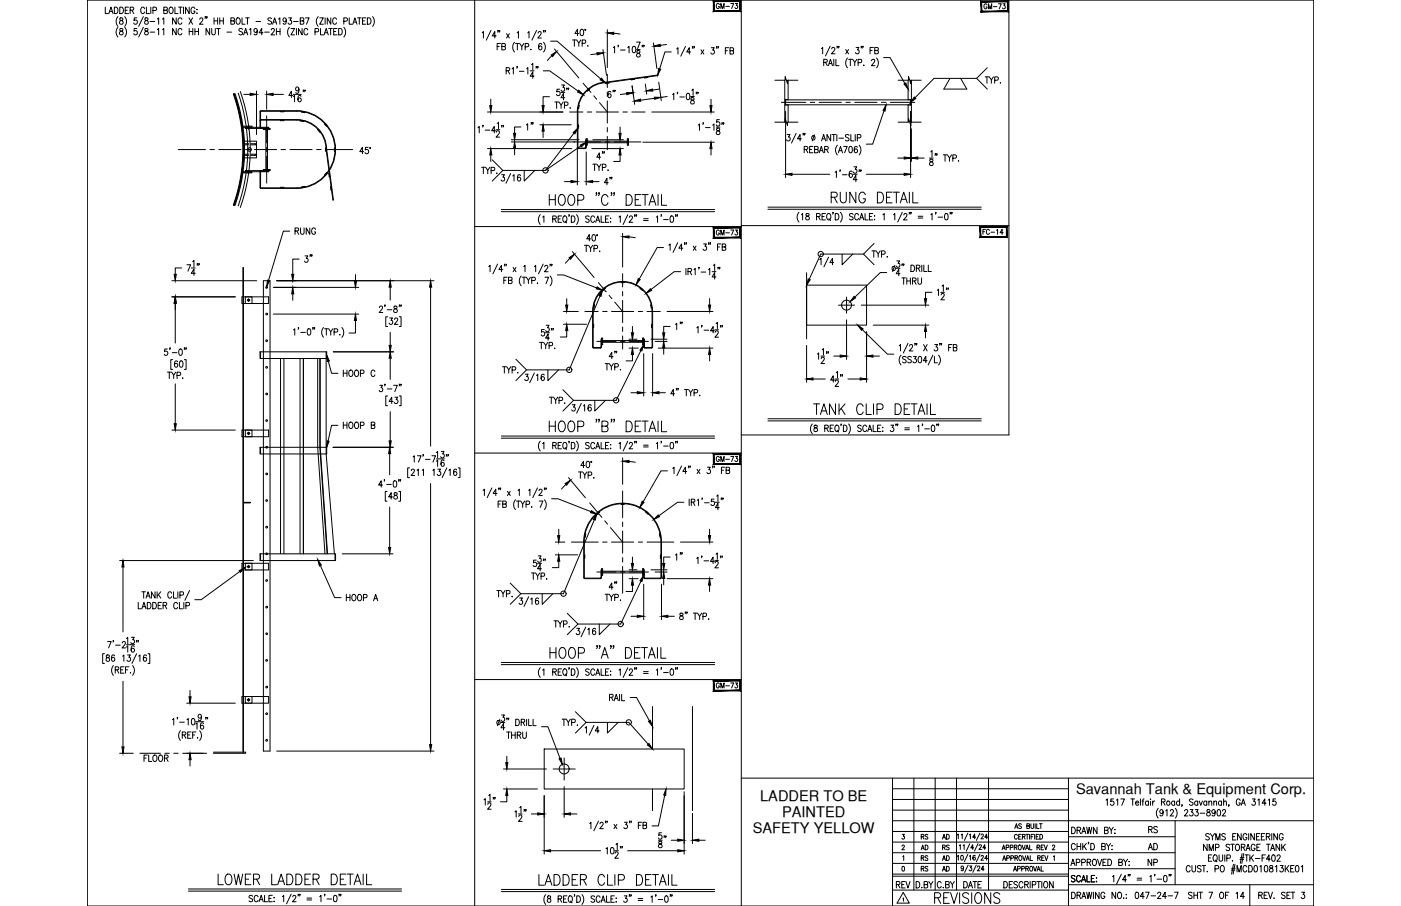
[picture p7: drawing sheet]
<svg xmlns="http://www.w3.org/2000/svg" width="432mm" height="279mm" viewBox="0 0 432 279" stroke-linecap="round" stroke-linejoin="round" font-family="sans-serif">
<defs><g id="words">
<text font-size="7.1" x="255.4" y="63.9">RUNG DETAIL</text>
<g font-size="6.6">
<text x="249.8" y="129.1">TANK CLIP DETAIL</text>
<text x="66.3" y="274.1">LOWER LADDER DETAIL</text>
<text x="165.1" y="274.1">LADDER CLIP DETAIL</text>
<text x="287.2" y="279.8">REVISIONS</text>
</g>
<g font-size="5.7">
<text x="186.3" y="31.4">6&quot;</text>
<text x="189.8" y="58.2" transform="rotate(-90 189.8 58.2)">4&quot;</text>
</g>
<g font-size="5.3">
<text x="161.2" y="41.3">1&quot;</text>
<text x="97.4" y="82.2" transform="rotate(-90 97.4 82.2)">3&quot;</text>
<text x="104.8" y="117.5">HOOP C</text>
<text x="104.8" y="133.3">HOOP B</text>
<text x="105.8" y="186.6">HOOP A</text>
<text x="206.4" y="262.8" transform="rotate(-90 206.4 262.8)">58&quot;</text>
<text x="353.1" y="258.2">RS</text>
<text x="275.5" y="275.2">REV</text>
<text x="296" y="275.2">DATE</text>
<text x="348.9" y="278.3">047-24-7</text>
</g>
<g font-size="4.9">
<text x="302.7" y="26.8">TYP.</text>
<text x="147.5" y="54.7">TYP.</text>
<text x="90" y="73.4">RUNG</text>
<text x="267.8" y="80.4">TYP.</text>
<text x="211.3" y="103" transform="rotate(-90 211.3 103)">1&quot;</text>
<text x="219.8" y="143.6">GM-73</text>
<text x="211.3" y="173.9" transform="rotate(-90 211.3 173.9)">1&quot;</text>
<text x="219.8" y="213.4">GM-73</text>
<text x="43.4" y="236">FLOOR</text>
<text x="353.1" y="263.2">AD</text>
<text x="353.1" y="268.1">NP</text>
</g>
<g font-size="4.5">
<text x="331.6" y="244.9">Savannah Tank &amp; Equipment Corp.</text>
<text x="234.3" y="247.1">LADDER TO BE</text>
<text x="232" y="257">SAFETY YELLOW</text>
<text x="241" y="252.1">PAINTED</text>
</g>
<g font-size="4.4">
<text x="219.8" y="3.9">GM-73</text>
<text x="302.3" y="3.9">GM-73</text>
<text x="219.8" y="73.7">GM-73</text>
<text x="302" y="73.4">FC-14</text>
<text x="282.9" y="263.2">AD</text>
<text x="282.9" y="260">RS</text>
<text x="289.6" y="263.2">RS</text>
<text x="289.6" y="260">AD</text>
<text x="282.9" y="269.9">RS</text>
<text x="282.9" y="266.7">RS</text>
<text x="289.6" y="269.9">AD</text>
<text x="289.6" y="266.7">AD</text>
</g>
</g></defs>
<!-- layer: DIM -->
<g fill="none" stroke="#000" stroke-width=".31">
<path d="M148.6 10.1l.4-.4v2M151.3 9.4l-1.4 3M152.9 11.1h-1.2l.8-1.4v2M153.2 14.4h.7M153.5 9.5l-.1 .4M154 9.5h-.1h.1l-.1 .4M154.3 13.4h-1.1v2M154.7 14.4l.9-.2 .1-.6-1-.2v2l1-.2 .1-.5-.4-.3M156.1 10.4l.9 1.3M157 10.4l-.9 1.3M158.6 13a2.3 2.3 0 0 0 0 3M158.9 13.4h1.1"/>
<path d="M159.4 10.1l.4-.4v2M159.4 13.4v2M160.2 13.4l.6 1v1M161.5 13.4l-.7 1M161.9 14.4h.9l.1-.8-1-.2v2M162.6 10.1l.4-.4v2M163.6 15.2h.1M163.8 19.9l.4-.4v2M165.4 9.4l-1.5 3M165.8 10.2l.4-.5h.3l.3 .4-.2 .7-.8 .9h1.1M167 13.7l-.4-.3a1.12 1.12 0 0 0 0 2 .58 .58 0 0 0 .4-.9 .58 .58 0 0 0-.9-.1l-.1 .3M167.5 13a2.24 2.24 0 0 1 0 3"/>
<path d="M167.6 9.5l-.2 .4M168.1 9.5h-.2h.2l-.2 .4M169.7 12.7h2l13.5 11.7M170.1 17.2l-1.4 1.4M170.9 15.1l7.5 8.9M176.5 12.3h1.1M177 12.3v2M177.7 12.3l.7 1v1M178.4 10.4h-1.2l.8-1.4v2M179 9.1l.4-.1a1.15 1.15 0 0 1-.1 2l-.4-.4-.1-.4zM179 12.3l-.6 1M179.4 13.4l1-.1v-.9l-1-.1v2"/>
<path d="M181.2 14.1v.2zM184 16.6l-1.9 .2M185.8 15.3l1.1 8M187.2 9.2v11.6M189 14.7l.4-.4v2M189.1 10.3l2 .2M190.6 14l-.1 .5M191.2 15.4h1.5M193.5 14.7l.4-.4v2M195.1 14.4l.2-.1a1.07 1.07 0 0 1 .7 1 1.07 1.07 0 0 1-.7 1l-.2-.1-.3-.8zM196.2 13h1.1l-.8 2M196.2 15.3h1.1"/>
<path d="M196.4 15.7v.6a.72 .72 0 0 1 .8 .4 .72 .72 0 0 1-.3 .9 .64 .64 0 0 1-.8-.7 .64 .64 0 0 1 .9-.5l.2-.3-.1-.4zM198 14h-.1h.1l-.1 .5M198.5 14l-.1 .5M201.4 13.2l1.1 8M205.4 13.7l-1.9 .3M206.9 16h-2l-1.6 5.3M208.6 15.1l.4-.4v2M211.3 14.3l-1.5 3M212.9 16h-1.2l.7-1.3v2M213.5 14.4h-.2h.2l-.2 .5M214 14.4l-.2 .5M216 15.4l.9 1.3"/>
<path d="M216.9 15.4l-.9 1.3M219.2 14.7h.9l-.5 .8a.6 .6 0 0 1 .5 .9 .6 .6 0 0 1-1-.1M220.9 14.4l-.1 .5M221.4 14.4h-.2h.2l-.2 .5M223.6 15.6h.6M224.6 14.7h-1v2M225 15.6h1v-.7l-1-.2v2l1-.2v-.7l-.3-.2M253.2 15l.4-.4v2M253.9 19.2l.9-.1 .1-.6-1-.2v2M254.4 19.2l.6 1.1M255.5 19.6h.8M255.9 14.2l-1.5 3.1"/>
<path d="M256.3 15.1l.4-.5 .4 .1 .2 .3-.2 .7-.8 .9h1.1M257 18.3v2M257.6 18.3v2h1M258.1 14.4h-.2h.2l-.2 .4M258.6 14.4l-.2 .4M260.6 15.3l.9 1.3M261.2 17.9a2.24 2.24 0 0 0 0 3M261.5 15.3l-.9 1.3M261.5 18.3h1.2M262.1 18.3v2M262.8 18.3l.6 .9v1.1M263.8 14.6h.9l-.5 .8a.6 .6 0 0 1 .5 .9 .6 .6 0 0 1-1-.1"/>
<path d="M264.1 18.3l-.7 .9M264.5 19.3l1-.1v-.8l-1-.1v2M265.5 14.4l-.1 .4M266 14.4h-.2h.2l-.2 .4M268.2 15.6h.6M268.6 18.8l.4-.5 .4 .1 .2 .3-1 1.6h1.1M269.2 14.6h-1v2M269.6 15.6l1-.1v-.7l-1-.2v2l1-.2 .1-.5-.4-.3M270.2 17.9a2.24 2.24 0 0 1 0 3M272.4 17.8h1.9l4.6 7.9M75.1 29.1h2M79.1 28.1v13.4"/>
<path d="M82.2 28.1v5.6M84.2 29.1h3.2M90.2 29.4h-1.2l.8-1.3v2M90.4 29.8l.4-.4v2M90.4 29.1h2.5M92.1 27.5l-.2 .4a.55 .55 0 0 1-.7-.2 .55 .55 0 0 1 .1-.7 .55 .55 0 0 1 .8 .1v.4a.92 .92 0 0 1-.6 1.3l-.3-.3M92.8 29.7l-.5-.3a1.14 1.14 0 0 0 .1 2 .58 .58 0 0 0 .4-.8 .58 .58 0 0 0-.9-.1l-.1 .3M93.6 27.8h-.2h.2l-.2 .5M94 27.8l-.1 .5M147.3 39.4l.4-.4v2M148.9 38.7h-.2h.2l-.2 .5M150.2 34.5h23.3"/>
<path d="M151.3 30.6v2M153.2 38.1l.4-.4v2M154.7 38.7l-.1 .5M155.2 38.7h-.2h.2l-.2 .5M156 21.8l1-.1v-.7l-1-.2v2M156.5 21.8l.6 1M157.8 21.2l.4-.4v2M159.4 20.6h-.1h.1l-.1 .4M160.1 22h1.4M160.6 39.2h-2v1.9M162.3 21.2l.4-.4v2M163.4 21.8h1.2"/>
<path d="M164.6 23.5h-1.2l.8-1.3v2M165.3 20.6h-.1h.1l-.1 .4M165.8 20.6h-.1h.1l-.1 .4M166.4 38.5h9.7M167.4 21.8h2l8.8 6.3M169.4 29.8h-2v2.8M171 31.5h1.1M171.6 31.5v1.9M172.3 31.5l.6 .9v1M172.5 27.5h-.8l-.1 .9a.61 .61 0 0 1 .9 0 .61 .61 0 0 1-.1 .9 .61 .61 0 0 1-.9-.2M172.9 28.5h1.2M173.1 26.2h.9l-.5 .7a.6 .6 0 0 1 .5 1 .6 .6 0 0 1-1.1-.1"/>
<path d="M173.6 31.5l-.7 .9M174 32.5l.9-.1 .1-.8-1-.1v1.9M174.1 30.1h-1.2l.8-1.3v2M174.8 27.2l-.2 .5M175.3 27.2h-.2h.2l-.2 .5M175.7 33.2v.2zM191.1 39.2v1.9M193.2 28.9l-2 .2M194.8 26.5l.8 5.7M198.9 25.9l.4 3.2M200.9 34.5h19.3M201.7 30.3l-4.3 .6"/>
<path d="M203 25.3l.8 5.8M203.1 27.5l-2 .3M205.6 29.8l-1.9 .2M207.3 29.1l.4-.3v2M208.9 28.5h-.2h.2l-.2 .5M209.5 29.9h1.4M211.8 28.9l.2-.1a1.09 1.09 0 0 1 .6 1 1.09 1.09 0 0 1-.6 1l-.4-.4-.1-.5zM212.9 29.8h1.1M213 30.2v.6a.72 .72 0 0 1 .9 .4 .72 .72 0 0 1-.3 .9 .63 .63 0 0 1-.8-.7 .63 .63 0 0 1 .9-.6l.2-.2-.1-.4zM213.2 27.8l.4-.3v1.9M214.7 28.5l-.2 .5M215.2 38.6l.4-.4v2"/>
<path d="M215.2 28.5h-.2h.2l-.2 .5M216.8 37.9h-.2h.2l-.2 .5M217.4 39.3h1.5M219.1 30.6v2M219.6 38.6l.4-.4v2M220.8 39.2h1.1M220.9 39.6v.6a.73 .73 0 0 1 .9 .4 .73 .73 0 0 1-.3 .9 .64 .64 0 0 1-.8-.7 .64 .64 0 0 1 .9-.5l.2-.3-.1-.4zM221.7 36.9h-.8v.8a.62 .62 0 0 1 .9 .1 .62 .62 0 0 1-.1 .9 .62 .62 0 0 1-.9-.2M222.6 37.9h-.2h.2l-.2 .5M223.1 37.9l-.2 .5M238.8 24.7h3.2v-1.1l.7 2.2v-1.1h3.2M238.8 37.7h3.2v-1.1l.7 2.2v-1.1h3.2"/>
<path d="M242.1 34.4v20.4M255.3 20.3l.6-2 .7 2M266.2 20.1v.2zM272.5 34.2l-3.5 10.3h-2M276.8 24.7h3.2v-1.1l.7 2.2v-1.1h3.2M276.8 37.7h3.2v-1.1l.7 2.2v-1.1h3.2M280.6 34.4v20.4M280.9 39.7v10.1M292.8 24.2l-1.9 3.3h7.1l-1.9-3.3M304.3 20.9l-3.3 3.3h-13.1l-5.9 5.9M112.1 46.8h-1.2l.8-1.4v2M113.5 45.4h-.9v.9a.61 .61 0 0 1 .9 0 .61 .61 0 0 1-.1 .9 .61 .61 0 0 1-.9-.2"/>
<path d="M149.5 40.1h1.5M150.2 45.8h26M151.3 47.8v2M152.7 40.3h-1.2l.8-1.3v2M152.9 40h1.1M153 40.8l.1-.4 .5-.1 .3 .6-1 1.4h1.1M155 52.6h13.1M157.4 53.5l-1.4 3M157.6 43.8h19.6M157.6 43.1h20.9M158 54.3l.4-.4v1.9M158.6 45.7v2"/>
<path d="M160.4 54.2l-.3-.3a1.11 1.11 0 0 0-.1 1.9 .55 .55 0 0 0 .6-.5 .55 .55 0 0 0-.5-.6 .55 .55 0 0 0-.6 .5M161.6 52.6v3.2l3.2-3.2M167.4 40.4v2M174 56h2M176.9 41.1l-8.8 11.5M177.9 45.6v11.4M179.1 45l-11 7.6M180.7 46.9v10.1M182.4 45.8h9.7M182.6 56h2M182.7 50.6h1.1M182.7 43.1h9.4"/>
<path d="M183.3 50.6v2M183.9 59.5l-.1 .2-.1-.2h.2l-.2 .8M184 50.6l.6 1v1M184.7 59.5l-.1 .2-.1-.2h.2l-.2 .8M185.1 48.5h-1.2l.8-1.4v2M185.3 50.6l-.7 1M185.7 51.6h.9l.1-.8-1-.2v2M185.8 46.9h-.2h.2l-.2 .4M186.2 46.9l-.1 .4M188.6 59.5l-.2 .2-.1-.2h.3l-.3 .8M189.4 59.5l-.1 .2-.2-.2h.3l-.3 .8M191.1 47.8v2h-2"/>
<path d="M198.1 43.9h22.1M219.1 45.8v2M242.6 41.5h.9l-.5 .7a.59 .59 0 0 1 .5 1 .59 .59 0 0 1-1.1-.1M244.1 53.7h11.7M245.4 41.1l-1.5 3M247 42.8h-1.2l.8-1.3v2M247.6 41.2h-.1h.1l-.1 .5M247.9 46.1l.9-.1 .1-.7-1-.2v2M248.1 41.2l-.2 .5M248.4 46.1l.6 1M249.5 46.1h.7M250.6 45.1h-1.1v2h1.1"/>
<path d="M251.1 46.1l.9-.1 .1-.7-1-.2v2l1-.2 .1-.4-.4-.4M251.1 41.6l-.8 1.9M252.5 47.1l.6-2 .7 2M252.7 46.5h.8M253.2 43.5l.7-2 .6 2M253.4 42.8h.9M254.2 46.1l.9-.1 .1-.7-1-.2v2M254.7 46.1l.6 1M256 41.5v2l-1.1-2v2M256.4 41.5h1.1M257 41.5v2M257.4 53.1l.4-.4v2"/>
<path d="M257.9 41.5v2M258.1 44.8a2.24 2.24 0 0 0 0 3M258.4 47.1l.6-2 .7 2M258.6 42.6h1.4M258.6 46.5h.8M259 52.5h-.2h.2l-.2 .4M259.6 53.9h1.5M260 45.1h1.1l-.8 2M261.7 41.8l-.4-.3-.7 .3 .1 .4 .8 .4 .2 .3v.3l-.4 .3-.7-.3M261.8 45.3l.3-.2a1.07 1.07 0 0 1 .6 1 1.07 1.07 0 0 1-.6 1 1.41 1.41 0 0 1-.3-1.8zM262.2 41.5v2h1M262.7 53l-.4-.3a1.11 1.11 0 0 0-.6 1 1.11 1.11 0 0 0 .6 1 .58 .58 0 0 0 .4-.8 .58 .58 0 0 0-.9-.1l-.1 .3"/>
<path d="M263 53.7h1.2M263.2 51.4h.9l-.5 .8a.6 .6 0 0 1 .5 .9 .6 .6 0 0 1-1.1-.1M263.6 41.5v2M264.2 55.4h-1.2l.8-1.3v1.9M264.2 42.5l1-.1 .1-.3-.1-.5-1-.1v2M264.2 45.4l-.3-.3a1.11 1.11 0 0 0-.1 2 .55 .55 0 0 0 .6-.5 .55 .55 0 0 0-.5-.6 .55 .55 0 0 0-.6 .5M264.8 44.8a2.3 2.3 0 0 1 0 3M264.9 52.5h-.2h.2l-.2 .4M265.4 52.5h-.2h.2l-.2 .4M267 53.7h11.7M276.7 48.7h2M282.9 48.7h1.9"/>
<path d="M286.5 48.7h1.1M286.7 49.2v.5a.72 .72 0 0 1 .8 .5 .72 .72 0 0 1-.3 .9 .64 .64 0 0 1-.8-.7 .64 .64 0 0 1 .9-.6l.2-.2-.1-.4zM286.9 46.8l.4-.4v2M288.3 47.5h-.1h.1l-.1 .4M288.8 47.5l-.2 .4M290.7 47.8h1.1M291.3 47.8v1.9M292 47.8l.6 .9v1M293.3 47.8l-.7 .9M293.7 48.8l.9-.1v-.8l-.9-.1v1.9M295.4 49.6v.1zM89.3 71.3h-2l-4.5 15.2"/>
<path d="M92.2 79.9h-2v4.7M154.5 64.6h65.8M154.5 65.3h65.8M166.5 66.2a2.24 2.24 0 0 0 0 3M167.2 67l.4-.4v2M169.3 60v3.3M169.3 61.6h1.9M170.3 67.5l1-.1 .1-.6-1.1-.2v2M170.9 67.5l.6 1.1M171.2 60v3.3M172 67.5h.7M172.6 60.2l.3-.2a1.58 1.58 0 0 1 1.2 2.5 1.02 1.02 0 0 1-1.3 .8 1.02 1.02 0 0 1-.7-1.2 2.12 2.12 0 0 1 .5-1.9z"/>
<path d="M173.1 66.6h-1.1v2h1.1M173.8 66.7l.1-.1a1 1 0 0 1 .9 1 1 1 0 0 1-.9 1 1.28 1.28 0 0 1-.1-1.9zM174.2 68.2l.4 .5M175.5 66.3l-.2 .5M175.5 60.2l.3-.2a1.73 1.73 0 0 1 1.1 2.8l-.6 .5a1.57 1.57 0 0 1-1.1-2.5zM175.6 79.7l-1.3 1.5M176.1 66.6a1 1 0 0 1 1.1 1 1 1 0 0 1-1.1 1zM176.4 77.6l6.7 8M177.7 66.2a2.3 2.3 0 0 1 0 3M178.1 61.7h1.2a.89 .89 0 0 0 .7-.8 .89 .89 0 0 0-.7-.9h-1.2v3.3M180.1 75.6h1.1M180.7 75.6v2"/>
<path d="M181.4 75.6l.6 1v1M181.6 66.9l-.4-.3-.7 .3 .1 .4 .9 .5 .1 .5-.4 .3-.7-.3M182 73.7h-1.2l.8-1.4v2M182.7 72.5l.2-.2a1.06 1.06 0 0 1 .7 1 1.06 1.06 0 0 1-.7 1l-.2-.1-.3-.7zM182.7 75.6l-.7 1M183.1 76.7l.9-.1 .1-.8-1-.2v2M183.3 67.1a.62 .62 0 0 0-.8-.5 .62 .62 0 0 0-.4 .7v.5a.62 .62 0 0 0 .4 .8 .62 .62 0 0 0 .8-.5M183.6 68.6l.6-2 .7 2M183.8 67.9h.8M184.7 77.5h.2zM185.3 66.6v2h.9M186.6 67.5h.7"/>
<path d="M187.4 60.8a1.02 1.02 0 0 0-1.3-.8 1.02 1.02 0 0 0-.7 1.3 1.44 1.44 0 0 0 1.3 2l.7-.8M187.7 66.6h-1.1v2h1.1M188.2 67.2v.2zM188.2 68.4v.2zM190.8 67l.4-.4v2M191.9 72v10.4M193 60a1.76 1.76 0 0 1 1.9 1.1 1.76 1.76 0 0 1-.6 2l-1.3 .2zM193.5 66.2l-1.4 3M193.9 73.1l1.9 .2M194 67.1l.1-.4 .5-.1 .3 .6-1 1.4h1.1M195.7 66.3h-.1h.1l-.1 .5M195.8 61.6h1"/>
<path d="M196.2 66.3h-.2h.2l-.2 .5M197.5 60h-1.7v3.3h1.7M197.9 60h1.8M198.4 67.4h1.4M198.4 68h1.4M198.8 60v3.3M200 63.3l1.1-3.3 1.1 3.3M200.4 62.2h1.4M202.3 67l.4-.4v2M202.8 60v3.3M203.9 66.3h-.2h.2l-.2 .5M203.9 60v3.3h1.6"/>
<path d="M204.5 76.3h-2l-5.5 9.8M204.5 67.7h1.5M206.1 75.6l.4-.4v2M206.7 66.7h.7l.1 .3v1.2l-.4 .4-.4-.1-.1-.3-.1-.8zM208.3 66.3h-.1h.1l-.1 .5M208.8 66.3l-.1 .5M208.9 74.8l-1.5 3.1M210.5 76.5h-1.2l.8-1.3v2M211.1 75l-.2 .4M211.6 75h-.2h.2l-.2 .4M213.7 75.9l.8 1.3M214.5 75.9l-.8 1.3"/>
<path d="M216.9 75.2h.8l-.4 .8a.6 .6 0 0 1 .4 .9 .6 .6 0 0 1-1-.1M218.5 75h-.1h.1l-.1 .4M219 75l-.2 .4M221.1 76.2h.7M222.2 75.2h-1.1v2M222.6 76.2l.9-.1 .1-.7-1-.2v2l1-.2 .1-.5-.4-.3M236.7 63.9h65.7M236.7 64.5h65.7M246.3 65.5a2.24 2.24 0 0 0 0 3M247 66.2l.4-.4v2M248.5 65.9v.6a.72 .72 0 0 1 .8 .4 .72 .72 0 0 1-.3 .9 .64 .64 0 0 1-.7-.7 .64 .64 0 0 1 .8-.5l.3-.3-.1-.4zM251.7 66.8l.9-.1v-.8l-.9-.1v2"/>
<path d="M252.2 66.8l.6 1M253.4 66.8h.6M254.4 65.8h-1v2h1M255.1 65.9l.2-.1a1 1 0 0 1 .8 1 1 1 0 0 1-.8 1 1.26 1.26 0 0 1-.2-1.9zM255.4 79.3l-1.5 3M255.5 67.4l.5 .6M257.4 65.8a1 1 0 0 1 1.2 1 1 1 0 0 1-1.2 1zM259 65.5a2.24 2.24 0 0 1 0 3M259.5 78.4v3.2l3.3-3.2M262.9 66.1l-.4-.3-.7 .3 .2 .5 .8 .4v.7l-.6 .1-.4-.3M264.6 66.3a.61 .61 0 0 0-.7-.4 .61 .61 0 0 0-.5 .7v.5a.61 .61 0 0 0 .5 .7 .61 .61 0 0 0 .7-.4M264.9 67.8l.7-2 .6 2"/>
<path d="M265.2 67.2h.8M266.1 78.4h-13.1l-3.6 7.7M266.6 65.8v2h1M268 66.8h.6M269 65.8h-1v2h1M269.5 66.6h.1zM269.6 67.6v.2zM272.1 66.2l.4-.4v2M275.4 66.2l.4-.4v2M278.1 65.5l-1.4 3M278.6 66.3l.3-.5 .5 .1 .1 .3-.2 .7-.8 .9h1.1M283 66.7h1.4"/>
<path d="M283 67.2h1.4M286.9 66.2l.4-.4v2M288.5 65.6h-.2h.2l-.2 .4M289.1 67h1.5M291.4 65.9h.6l.1 .3v1.2l-.4 .4-.5-.4-.1-.7zM292.9 65.6l-.1 .4M293.4 65.6h-.1h.1l-.1 .4M53 91.5h19.5M53 86.6h26.1M54 93.5v12.3M56 82.6h-2v2M57.6 81.6h1.1l-.8 2"/>
<path d="M59 82.6h1.2M59.4 80.7l.4-.4v2M60.2 84.3h-1.2l.8-1.3v1.9M60.9 81.4h-.2h.2l-.2 .4M61.4 81.4h-.2h.2l-.2 .4M84.2 88.6h26.4M84.2 96.9h26.4M85.3 86.6h48.5M90.2 90.6v2M109.6 98.8v3.9h-2M109.6 84.7v2M116.9 94.9l.4-.5h.3l.3 .4-.2 .6-.8 1h1.1"/>
<path d="M118.7 94.1h-.2h.2l-.2 .5M119.3 95.5h1.5M119.5 97.7h-.6v3h.6M120.1 98h.9l-.5 .8a.6 .6 0 0 1 .5 .9 .6 .6 0 0 1-1.1 0M120.3 88.6v4M121.5 94.5v.5a.73 .73 0 0 1 .8 .5 .73 .73 0 0 1-.3 .9 .64 .64 0 0 1-.7-.7 .64 .64 0 0 1 .8-.6l.3-.2-.1-.4zM121.6 98.5l.3-.5h.4l.3 .4-.3 .7-.8 .9h1.2M123.1 97.7h.5v3h-.5M123.2 94.1l-.2 .5M123.7 94.1h-.2h.2l-.2 .5M132.7 88.6v49M150.6 82.2l.4-.4v2"/>
<path d="M153.4 81.4l-1.5 3.1M155 83.1h-1.2l.8-1.3v2M155.3 86.4h.6M155.6 81.6h-.2h.2l-.2 .4M156.1 81.6h-.2h.2l-.2 .4M156.3 85.5h-1v2M156.7 86.4l1-.1 .1-.6-1.1-.2v2l1.1-.2v-.5l-.4-.4M158.2 82.5l.8 1.3M159 82.5l-.8 1.3M160.6 85.1a2.24 2.24 0 0 0 0 3M161 85.5h1.1M161.4 82.2l.4-.4v2"/>
<path d="M161.5 85.5v2M162.2 85.5l.7 .9v1.1M163.5 85.5l-.6 .9M163.9 86.5l.9-.1 .1-.7-1-.2v2M164.7 82.2l.4-.4v2M165.7 87.3v.2zM167.4 81.4l-1.4 3.1M167.9 82.3l.1-.4 .5-.1 .3 .6-1 1.4h1.1M168 85.5h1.1l-.8 2M169.6 85.1a2.31 2.31 0 0 1 0 3M169.7 81.6h-.2h.2l-.2 .4M170.1 81.6l-.1 .4"/>
<path d="M171.8 84.8h1.9l10.2 4M173.7 96.1h4.5M173.7 100h7.1M174.7 92.1v2M184.9 91.3l-9.4 22.8h-13.2M205.6 96.1h14.1M209.8 83.8h-2l-7.2 5.5M211.4 82.8v2M212 83.7l1-.1 .1-.6-1.1-.2v2M212.6 83.7l.6 1.1M213.9 83.2l.4-.4v2M215.5 82.5h-.2h.2l-.2 .5"/>
<path d="M216.1 83.9h1.5M218.4 83.2l.4-.4v2M218.7 92.1v2M219.5 83.8h1.2M219.9 81.9l.4-.4v1.9M220.7 85.4h-1.2l.8-1.3v2M220.7 99.8l.4-.4v2M221.4 82.5l-.2 .5M221.9 82.5h-.2h.2l-.2 .5M252.7 80.1l.4-.4v1.9M257 81h-1.2l.8-1.3v1.9M260.9 98.6v12.2"/>
<path d="M265.5 94.1h20.8M273.3 84.1h-2l-7.8 7.6M275.8 81.9l-.7 1.8M276.2 82.7h1.2M276.4 80.5h.9l-.5 .7a.6 .6 0 0 1 .5 .9 .6 .6 0 0 1-1.1-.1M277.4 84.4h-1.2l.8-1.3v1.9M278 85.7h1.1M278.1 81.5l-.1 .5M278.5 85.7v2M278.6 81.5l-.2 .5M279.5 85.7v2M279.5 86.7h1.1"/>
<path d="M280.6 85.7v2M280.8 81.8a1 1 0 0 1 1.1 1 1 1 0 0 1-1.1 .9zM281.2 86.7l1-.1 .1-.7-1.1-.2v2M281.8 86.7l.5 1M282.4 82.7l1-.1 .1-.6-1.1-.2v1.9M282.9 85.7l.1 1.7 .4 .3 .6-.3v-1.7M283 82.7l.5 1M284.1 81.8v1.9M284.7 81.8v1.9h1M286.1 81.8v1.9h1M287.2 90.1h-2v2M288.9 89.5l.4-.3v1.9"/>
<path d="M290 90.1h1.1M290.1 91l.3-.5 .5 .1 .1 .2-.2 .7-.8 1h1.1M290.3 88.2l.4-.4v2M291.8 88.9h-.1h.1l-.1 .4M292.3 88.9l-.2 .4M51.6 107.6h-.8l-.1 .9a.61 .61 0 0 1 .9 0 .61 .61 0 0 1-.1 .9 .61 .61 0 0 1-.9-.2M51.6 114.8h1.1M52.2 114.8v1.9M52.5 107.3h-.2h.2l-.2 .5M52.9 114.8l.6 .9v1M53.1 108.8h1.4M53.2 110.9h-.6v3h.6"/>
<path d="M54 118.4v12.3M54.2 114.8l-.7 .9M54.6 115.8l.9-.1 .2-.3-.2-.5-.9-.1v1.9M54.7 111.6l-.3-.3a1.1 1.1 0 0 0-.6 1 1.1 1.1 0 0 0 .5 1 .58 .58 0 0 0 .5-.8 .58 .58 0 0 0-.8-.4l-.2 .5M55.3 107.7l.4-.1a1.15 1.15 0 0 1-.1 2l-.4-.4-.1-.4zM55.5 111.4l.3-.1a1.07 1.07 0 0 1 .6 1 1.07 1.07 0 0 1-.6 1l-.3-.1-.2-.8zM56.3 116.5v.2zM56.8 110.9h.6v3h-.6M56.9 107.3l-.1 .5M57.4 107.3h-.2h.2l-.2 .5M90.4 101.7l.4-.3v2M92.1 101.1h-.2h.2l-.2 .5"/>
<path d="M92.7 102.5h1.4M94.9 101.5l.4-.1a1.14 1.14 0 0 1-.1 2l-.3-.1-.2-.8zM96.5 101.1h-.1h.1l-.1 .5M97 101.1l-.2 .5M99.7 101a2.24 2.24 0 0 0 0 3M100 101.4h1.2M100.6 101.4v2M101.2 111.4l1 3.7h2M101.3 101.4l.6 .9v1.1M102.6 101.4l-.7 .9M102.7 108.5h18.6M103 102.4l.9-.1v-.8l-.9-.1v2"/>
<path d="M104.7 103.2v.2zM105.4 101a2.24 2.24 0 0 1 0 3M117 118.8h.9l-.5 .8a.6 .6 0 0 1 .5 .9 .6 .6 0 0 1-1-.1M118.7 118.5h-.2h.2l-.2 .5M119.3 120h1.5M120.3 102.5v4M120.3 110.5v6.5M121.3 118.8h1.1l-.7 2M123.2 118.5l-.2 .5M123.7 118.5h-.2h.2l-.2 .5M154.9 113.1h1.1M155.4 113.1v2"/>
<path d="M156.2 113.1l.6 .9v1.1M157.4 113.1l-.6 .9M157.8 114.1l1.1-.2-.1-.7-1-.1v2M159 110.8l3.3 3.3-3.3 3.3M159.6 114.9v.2zM161.9 115.4h.9l-.5 .7a.6 .6 0 0 1 .5 1 .6 .6 0 0 1-1.1-.1M164.7 115l-1.4 3M165.3 115.8l.4-.4v2M166.3 105.6h1.1M166.8 105.6v1.9M167.5 105.6l.7 .9v1M167.7 115.7l-.4-.3a1.13 1.13 0 0 0 0 2 .58 .58 0 0 0 .5-.9 .58 .58 0 0 0-.9-.1l-.1 .3"/>
<path d="M167.7 101.6h-.8v.9a.61 .61 0 0 1 .9 0 .61 .61 0 0 1-.1 .9 .61 .61 0 0 1-.9-.2M168.1 102.6h1.2M168.3 100.3h.9l-.5 .8a.6 .6 0 0 1 .5 .9 .6 .6 0 0 1-1-.1M168.8 105.6l-.6 .9M168.9 114.1v3.3l3.2-3.3M169.2 106.6l1-.1v-.8l-1-.1v1.9M169.3 104.3h-1.2l.8-1.3v1.9M170.1 101.3l-.2 .5M170.5 101.3h-.1h.1l-.1 .5M171 107.4h.1M174.7 102v1.9h-2M186.5 112.1h1.1"/>
<path d="M187.1 112.1v2M187.8 112.1l.6 1v1M189 110h-1.3l.9-1.3v1.9M189.1 112.1l-.7 1M189.5 113.2l.9-.1v-.9l-.9-.1v2M189.6 108.4l-.2 .5M190.1 108.4h-.2h.2l-.2 .5M191.2 113.9v.2zM193.9 107.4h2.8M193.9 104.6h2.4M194.9 109.3v2h-1.9M194.9 100.7v1.9"/>
<path d="M197.5 108.1l-7.6 15.4h-13.1M198.4 109.1v13M200.6 104.6h5M201.1 109.1v13M201.9 105.3h3.7M202.9 107.4h16.8M204.6 107.3v1.9M206.5 100.7h-1.9v1.9M208.6 119.8h-.2h.2l-.2 .5M209 119.8l-.1 .5M214.8 101.1l.4-.4v2M216.4 100.4h-.2h.2l-.2 .5"/>
<path d="M217 101.8h1.4M218.7 109.3v2M220.2 102h-1.2l.8-1.3v2M220.3 101.7h1.2M220.4 102.5l.2-.4 .5-.1 .3 .6-1.1 1.4h1.2M222.2 100.4h-.2h.2l-.2 .5M222.7 100.4l-.2 .5M248.6 106.5v11.4M250.6 116.9h3.8M251.9 109.2l.4-.4v2M253 109.8h1.1M253.1 110.6l.3-.4h.3l.4 .3-.3 .7-.8 .9h1.1"/>
<path d="M253.4 107.9l.4-.4v2M254.9 108.5h-.2h.2l-.2 .5M255.3 108.5l-.1 .5M257 109.8h2M257.2 117.2h-1.2l.8-1.3v2M257.4 116.9h1.1M257.5 117.7l.1-.4 .5-.1 .3 .6-1 1.4h1.1M257.7 115l.4-.4v1.9M259.2 115.6h-.2h.2l-.2 .5M259.7 115.6l-.2 .5M261.3 116.9h3.8M265.8 101.6l7.7 7.6h2"/>
<path d="M267.1 102.3v15.6M269 109.8h2M269.1 100.3h17.2M277.1 106.6l.4-.3v1.9M277.7 109.5a2.3 2.3 0 0 0 0 3M279.3 110.2l-.4-.3-.7 .3 .1 .5 .9 .4 .1 .5-.4 .3-.7-.3M279.8 105.9l-1.4 3M280.3 106.7l.2-.4h.5l.3 .5-1.1 1.4h1.2M280.9 110.2l-.4-.3-.7 .3v.4l1.1 .7v.3l-.4 .3-.7-.3M281.5 109.9h.9l-.5 .8a.6 .6 0 0 1 .5 .9 .6 .6 0 0 1-1-.1M282.1 106h-.2h.2l-.2 .4M282.6 106h-.2h.2l-.2 .4"/>
<path d="M283.2 110h.6l.2 .3v1.2l-.4 .4-.6-.4v-.7zM284.6 106.3l1.2 1.9M285.2 102.2v2M285.8 111.2h-1.2l.7-1.3v2M285.8 106.3l-1.2 1.9M287.5 109.5l-1.4 3M288 109.9v2h.9M288.1 106.3h.8l-.4 .7a.6 .6 0 0 1 .5 .9 .6 .6 0 0 1-1.1-.1M289.3 109.5a2.24 2.24 0 0 1 0 3M289.8 106h-.2h.2l-.2 .4M290.2 106h-.1h.1l-.1 .4M292.4 107.2h.6"/>
<path d="M293.4 106.3h-1v1.9M293.8 107.2l1-.1v-.8h-1v1.9l1-.1 .1-.5-.4-.4M53 132.6h19.5M102.6 137.9h18.7M104.2 131.2h-2l-1.1 4.8M119.5 122.1h-.6v3h.6M120.1 139.9v6.5M120.3 127v9M121.1 123.8h-1.2l.8-1.3v2M121.7 122.5h.9l-.5 .7a.6 .6 0 0 1 .5 1 .6 .6 0 0 1-1.1-.1M123.1 122.1h.5v3h-.5M134.5 139.6l.4-.4v2"/>
<path d="M136 139.2h.9l-.5 .8a.6 .6 0 0 1 .5 .9 .6 .6 0 0 1-1.1-.1M154.5 134.5h65.8M154.5 135.1h65.8M166.5 136.1a2.24 2.24 0 0 0 0 3M167.2 136.8l.4-.4v2M169.3 129.9v3.2M169.3 131.4h1.9M169.4 122.5h1.1M169.9 122.5v2M170.3 137.4l1-.1 .1-.7-1.1-.2v2M170.6 122.5l.7 .9v1.1M170.9 137.4l.6 1"/>
<path d="M171.2 129.9v3.2M171.9 122.5l-.6 .9M172 137.4h.7M172.3 123.5l1-.1v-.8l-1-.1v2M172.6 130l.3-.1a1.56 1.56 0 0 1 1.2 2.5 1.02 1.02 0 0 1-1.3 .7 1.02 1.02 0 0 1-.7-1.2 2.1 2.1 0 0 1 .5-1.9zM173.1 136.4h-1.1v2h1.1M173.5 120.2l3.3 3.3-3.3 3.3M173.8 136.5l.1-.1a1 1 0 0 1 .9 1 1 1 0 0 1-.9 1 1.29 1.29 0 0 1-.1-1.9zM174.1 124.3v.2zM174.2 138l.4 .6M175.5 136.1l-.2 .5M175.5 130l.3-.1a1.72 1.72 0 0 1 1.1 2.8l-.6 .4a1.56 1.56 0 0 1-1.1-2.5z"/>
<path d="M176.1 136.4a1 1 0 0 1 1.1 1 1 1 0 0 1-1.1 1zM176.4 124.8h.8l-.4 .7a.6 .6 0 0 1 .5 1 .6 .6 0 0 1-1.1-.1M177.7 136.1a2.3 2.3 0 0 1 0 3M178.1 131.6h1.2a.87 .87 0 0 0 .7-.9 .87 .87 0 0 0-.7-.8h-1.2v3.2M179.2 124.4l-1.5 3M179.8 125.2l.4-.4v2M181.6 136.7l-.4-.3-.7 .3 .1 .5 .9 .4 .1 .5-.4 .3-.7-.3M182.2 125.1l-.3-.3a1.09 1.09 0 0 0-.7 1 1.09 1.09 0 0 0 .6 1 .57 .57 0 0 0 .6-.6 .57 .57 0 0 0-.6-.6 .57 .57 0 0 0-.6 .5M183.3 136.9a.62 .62 0 0 0-.8-.5 .62 .62 0 0 0-.4 .8v.4a.62 .62 0 0 0 .4 .8 .62 .62 0 0 0 .8-.5M183.3 123.5v3.3l3.3-3.3M183.6 138.4l.6-2 .7 2M183.8 137.8h.8"/>
<path d="M183.9 129.4h-.2h.2l-.2 .8M184.7 129.4h-.2h.2l-.2 .8M185.3 136.4v2h.9M185.5 131.4h1.2a.79 .79 0 0 0 .7-.8 .79 .79 0 0 0-.7-.7h-1.2v3.2h1.2a.87 .87 0 0 0 .7-.8 .87 .87 0 0 0-.7-.9M186.6 137.4h.7M187.7 136.4h-1.1v2h1.1M188.2 137.1v.2zM188.2 138.2v.2zM188.6 129.4h-.3h.3l-.3 .8M189.4 129.4h-.3h.3l-.3 .8M190.8 136.8l.4-.4v2M193 129.9a1.76 1.76 0 0 1 1.9 1 1.76 1.76 0 0 1-.6 2.1l-1.3 .1z"/>
<path d="M193.5 136.1l-1.4 3M194 136.9l.3-.5 .5 .1 .1 .3-.2 .7-.8 .9h1.1M194.5 121.1h1.9M195.7 136.1h-.1h.1l-.1 .5M195.8 131.4h1M196.2 136.1h-.2h.2l-.2 .5M197.5 129.9h-1.7v3.2h1.7M197.9 129.9h1.8M198.4 137.3h1.4M198.4 137.8h1.4M198.8 129.9v3.2M200 133.1l1.1-3.2 1.1 3.2"/>
<path d="M200.4 132.1h1.4M202.3 136.8l.4-.4v2M202.8 129.9v3.2M203.1 121.1h2M203.9 136.1h-.2h.2l-.2 .5M203.9 129.9v3.2h1.6M204.5 137.6h1.5M206.7 136.5l.4-.1a1.14 1.14 0 0 1-.1 2l-.3-.1-.2-.7zM207.9 121.4h-1.2l.8-1.3v2M208.3 136.1h-.1h.1l-.1 .5M208.8 136.1l-.1 .5M211 120.1h1.1"/>
<path d="M211.5 120.1v2M212.2 120.1l.7 1v1M213.5 120.1l-.6 1M213.9 121.2l1-.1 .1-.3-.1-.6-1-.1v2M215.7 121.9v.2zM236.7 129.8h65.7M236.7 129.1h65.7M250.4 130.7a2.3 2.3 0 0 0 0 3.1M251 131.2v.6a.73 .73 0 0 1 .9 .4 .73 .73 0 0 1-.3 .9 .64 .64 0 0 1-.8-.7 .64 .64 0 0 1 .8-.5l.3-.3-.1-.4zM254.2 132.1l.9-.1 .1-.7-1-.2v2M254.7 132.1l.6 1M255.9 132.1h.6"/>
<path d="M256.9 131.1h-1v2h1M257.6 131.2l.2-.1a1.01 1.01 0 0 1 .8 1 1.01 1.01 0 0 1-.8 1 1.27 1.27 0 0 1-.2-1.9zM258 132.7l.5 .6M259.9 131.1a1 1 0 0 1 1.2 1 1 1 0 0 1-1.2 1zM261.5 130.7a2.3 2.3 0 0 1 0 3.1M265.5 131.4l-.5-.3-.7 .3 .2 .5 1 .6v.3l-.5 .3-.7-.3M267.1 131.6a.62 .62 0 0 0-.7-.5 .62 .62 0 0 0-.5 .8v.4a.62 .62 0 0 0 .5 .8 .62 .62 0 0 0 .7-.5M267.4 133.1l.7-2 .6 2M267.7 132.4h.8M269.1 131.1v2h1M270.5 132.1h.6M271.5 131.1h-1v2h1"/>
<path d="M272.1 131.8v.2zM272.1 132.9v.2zM274.6 131.1h.8l-.4 .8a.6 .6 0 0 1 .4 .9 .6 .6 0 0 1-1-.1M278.8 132h1.5M278.8 132.5h1.5M282.8 131.5l.4-.4v2M285 132.2h1.4M287.2 131.2l.3-.1a1.09 1.09 0 0 1 .6 1 1.09 1.09 0 0 1-.6 1l-.3-.1-.2-.8zM117.9 149.6h-1.2l.8-1.3v1.9M118.5 148l-.1 .5M119.2 149.4h1.4M119.3 151.6h-.6v3h.6"/>
<path d="M120.1 156.4v12.4M121 153.2h-1.2l.8-1.3v2M121.4 148.4l.4-.1a1.15 1.15 0 0 1-.2 1.9l-.4-.3v-.5zM121.5 152v.6a.72 .72 0 0 1 .9 .4 .72 .72 0 0 1-.3 .9 .64 .64 0 0 1-.8-.7 .64 .64 0 0 1 .9-.5l.2-.3-.1-.4zM122.9 151.6h.5v3h-.5M123 148l-.1 .5M123.5 148h-.2h.2l-.2 .5M126.2 144.3h-.6v3h.6M126.8 145.1l.3-.4 .5 .1 .1 .2-.2 .7-.8 .9h1.1M127.3 140.9l.4-.4v2M128.5 145l.4-.3v1.9M128.7 140.5h1.1l-.8 2"/>
<path d="M130.1 145l.4-.3v1.9M130.5 140.3l-.2 .4M131.1 141.7h1.5M132.7 149.1v80.5M133.1 140.5h1.1l-.8 2M133.4 145l.4-.3v1.9M134.5 142.2l.4-.3v1.9M134.5 141.5h2.4M134.9 144.7h.9l-.5 .7a.6 .6 0 0 1 .5 1 .6 .6 0 0 1-1.1-.1M136.9 142.1l-.5-.2a1.13 1.13 0 0 0 .1 1.9 .58 .58 0 0 0 .4-.8 .58 .58 0 0 0-.9-.1l-.1 .3M137.7 140.3h-.2h.2l-.2 .4M137.7 144.3l-1.4 3"/>
<path d="M138.2 140.3h-.2h.2l-.2 .4M138.3 145l.4-.3v1.9M140.7 144.9l-.4-.2a1.14 1.14 0 0 0 0 1.9 .59 .59 0 0 0 .5-.7 .59 .59 0 0 0-.8-.4l-.2 .5M141.2 144.3h.6v3h-.6M148.9 151.2l.4-.3v1.9M151.6 150.5l-1.4 3M153.2 152.2h-1.2l.8-1.3v1.9M153.5 155.4h.7M153.8 150.6h-.1h.1l-.1 .4M154.3 150.6l-.1 .4M154.6 154.5h-1.1v2M154.9 155.4h1v-.8l-1-.1v2l1-.1 .2-.6-.4-.4"/>
<path d="M156.4 151.5l.9 1.3M157.3 151.5l-.9 1.3M158.9 154.1a2.3 2.3 0 0 0 0 3M159.2 154.5h1.1M159.7 151.2l.4-.3v1.9M159.7 154.5v2M160.5 154.5l.6 .9v1.1M161.7 154.5l-.6 .9M162.1 155.6l1-.2 .2-.2-.2-.6-1-.1v2M162.9 151.2l.4-.3v1.9M163.9 156.3v.2zM165.7 150.5l-1.5 3"/>
<path d="M166.1 151.3l.4-.4h.4l.2 .3-1 1.6h1.1M166.2 154.5h1.1l-.8 2M167.8 154.1a2.3 2.3 0 0 1 0 3M167.9 150.6l-.2 .4M168.4 150.6h-.2h.2l-.2 .4M170 153.8h2l10.1 4M174.4 149.4l-1.3 1.4M175.2 147.3l5.2 6.2M178.3 145.5h1.1M178.9 145.5v2M179.6 145.5l.6 1v1M180.2 143.6h-1.2l.8-1.3v1.9"/>
<path d="M180.9 142.3h.2a1.06 1.06 0 0 1 .7 .9 1.06 1.06 0 0 1-.7 1l-.4-.4-.1-.4zM180.9 145.5l-.7 1M181.3 146.6l.9-.1 .2-.3-.2-.6-.9-.1v2M183 147.3v.2zM191.9 141.2v8.2M193.9 142.3l1.9 .3M205.7 145.2h-2l-5.5 9.5M207.3 144.5l.5-.4v2M210.1 143.7l-1.5 3M210.8 154.9h-2l-5.7 4.2M211.6 145.4h-1.1l.8-1.3v2M212.3 143.8h-.2h.2l-.2 .5"/>
<path d="M212.4 153.9v2M212.8 143.8l-.2 .5M213.1 154.9l.9-.1 .1-.7-1-.2v2M213.6 154.9l.6 1M214.8 144.7l.9 1.4M214.9 154.3l.4-.4v2M215.7 144.7l-.9 1.4M216.5 153.6h-.2h.2l-.2 .5M217.1 155h1.5M218 144.1h.9l-.5 .7a.6 .6 0 0 1 .5 1 .6 .6 0 0 1-1-.1M220.1 153.9h-.8l-.1 .9a.61 .61 0 0 1 .9 0 .61 .61 0 0 1-.1 .9 .61 .61 0 0 1-.9-.2M220.5 154.9h1.2"/>
<path d="M220.9 153l.4-.4v2M221.7 156.5h-1.2l.8-1.3v2M222.4 153.6h-.2h.2l-.2 .5M222.9 153.6l-.2 .5M223.4 144.1h-1v2M223.8 145l.9-.1 .1-.6-1-.2v2l1-.2v-.7l-.3-.2M36.9 172.9h41.2M37.9 174.8v20.1M73.9 176.3l-11.9 8.6h-2M98.7 174.4l4.4 9.9h2M105.5 170.8h15.6M157.2 179.8l3.3 3.3-3.3 3.3"/>
<path d="M163.8 176.7h1.1M164.4 176.7v2M165.1 176.7l.6 .9v1.1M165.3 172.7h-.8l-.1 .9a.62 .62 0 0 1 .9 0 .62 .62 0 0 1-.1 .9 .62 .62 0 0 1-.9-.2M165.7 173.7h1.2M165.9 171.4h.9l-.5 .8a.6 .6 0 0 1 .5 .9 .6 .6 0 0 1-1.1-.1M166.3 176.7l-.6 .9M166.8 177.7l.9-.1 .2-.2-.2-.6-.9-.1v2M166.9 175.4h-1.2l.8-1.3v1.9M167.6 172.5h-.2h.2l-.2 .4M168.1 172.5l-.2 .4M168.4 178.6h.2z"/>
<path d="M171.2 167.2h2.9M171.2 171.1h6.8M172.2 173.1v1.9h-2M172.2 163.2v2M183.2 160.3l-9.5 22.8h-13.2M189.6 179.5l-.2 .5M190.1 179.5h-.2h.2l-.2 .5M193.9 175.7h2.4M193.9 178.5h2.8M194.9 171.8v2M197.5 179.2l-6.2 13.2h-13.2M200.6 175.7h5"/>
<path d="M201.9 176.4h3.7M204.6 178.4v2M205.6 178.5h14.1M206.5 171.8h-1.9v2M209.7 167.2h10M214.7 172.2l.4-.4v2M216.3 171.6h-.1h.1l-.1 .4M217 173h1.4M218.7 163.2v2M220.2 173.1h-1.2l.8-1.3v2M220.3 172.8h1.1M220.4 173.6l.2-.4a.56 .56 0 0 1 .7 .2 .56 .56 0 0 1-.2 .8l-.8 .9h1.1"/>
<path d="M220.7 170.9l.4-.4v2M222.2 171.6h-.2h.2l-.2 .4M222.7 171.6h-.2h.2l-.2 .4M33.1 197.8h1.2l-.8 2M35 197.5h-.2h.2l-.2 .5M35.6 199h1.5M37.7 198.3l.3-.5 .5 .1 .2 .3-.3 .7-.8 .9h1.1M39 196.9l.4-.4v2M39 199.5l.4-.3v1.9M39 198.8h2.5M40.5 196.5h.9l-.5 .8a.6 .6 0 0 1 .5 .9 .6 .6 0 0 1-1.1-.1M41.4 199.4l-.3-.2a1.09 1.09 0 0 0-.7 .9 1.09 1.09 0 0 0 .6 1 .57 .57 0 0 0 .4-.8 .57 .57 0 0 0-.9-.1l-.1 .3"/>
<path d="M42.2 197.5l-.2 .5M42.6 185.8v1.9h1M42.7 197.5l-.2 .5M43.7 187.7l.7-1.9 .6 1.9M43.7 182.5h1.1M44 187.1h.8M44.3 182.5v2M45 184.5l.6-2 .7 2M45.2 183.8h.8M45.4 185.8a1 1 0 0 1 1.2 1 1 1 0 0 1-1.2 .9zM47.1 185.8a1 1 0 0 1 1.1 1 1 1 0 0 1-1.1 .9zM47.8 182.5v2l-1.1-2v2"/>
<path d="M48.4 182.5v2M48.7 186.7h.7M48.8 183.3l.8 1.2M49.6 182.5l-1.2 1.3M49.8 185.8h-1.1v1.9h1.1M50.3 186.7l.9-.1 .1-.6-1-.2v1.9M50.8 186.7l.6 1M52.9 183a.61 .61 0 0 0-.7-.5 .61 .61 0 0 0-.5 .7v.5a.61 .61 0 0 0 .5 .8 .61 .61 0 0 0 .7-.5M53.5 182.5v2h.9M54.7 186.2a.61 .61 0 0 0-.7-.4 .61 .61 0 0 0-.4 .7v.5a.61 .61 0 0 0 .4 .7 .61 .61 0 0 0 .7-.4M54.8 182.5v2M55.3 185.8v1.9h1"/>
<path d="M55.5 183.5l.9-.1 .2-.2-.2-.6-.9-.1v2M56.7 185.8v1.9M57.3 186.8l1-.1 .1-.3-.1-.5-1-.1v1.9M58.4 182.1l-1.4 3M153.1 182.1h1.1M153.7 182.1v2M154.4 182.1l.6 .9v1.1M155.7 182.1l-.7 .9M156.1 183.1l.9-.1 .1-.7-1-.2v2M157.8 183.9v.2zM160.1 184.4h.9l-.5 .8a.6 .6 0 0 1 .5 .9 .6 .6 0 0 1-1-.1M162.9 184l-1.4 3"/>
<path d="M163.6 184.8l.4-.4v2M166 184.7l-.3-.3a1.11 1.11 0 0 0-.1 2 .55 .55 0 0 0 .5-.6 .55 .55 0 0 0-.5-.5 .55 .55 0 0 0-.6 .4M167.1 183.1v3.3l3.3-3.3M169.5 199.7v3.3M170.7 191.5h1.1M171.3 191.5v1.9M171.3 199.7v3.3M172 191.5l.6 .9v1M172.8 199.9l.3-.2a1.57 1.57 0 0 1 1.2 2.5 1.03 1.03 0 0 1-1.3 .8 1.03 1.03 0 0 1-.7-1.3v-.7zM173.3 191.5l-.7 .9M173.7 192.5l.9-.1 .1-.8-1-.1v1.9M174.8 189.1l3.3 3.3-3.3 3.3"/>
<path d="M175.4 193.2v.2zM175.7 199.9l.3-.2a1.44 1.44 0 0 1 1.3 2 1.08 1.08 0 0 1-1 1.3 1.08 1.08 0 0 1-1.1-1.3l.1-1.2zM177.7 193.8h.9l-.5 .7a.6 .6 0 0 1 .5 .9 .6 .6 0 0 1-1-.1M180.5 193.4l-1.4 3M181.2 194.1l.4-.3v1.9M183.6 194l-.3-.2a1.09 1.09 0 0 0-.7 .9 1.09 1.09 0 0 0 .6 1 .57 .57 0 0 0 .4-.8 .57 .57 0 0 0-.9-.1l-.1 .3M184.1 199.2h-.2l.1-.1 .1 .1-.2 .8M184.7 192.4v3.3l3.3-3.3M184.9 199.2h-.2l.1-.1 .1 .1-.2 .8M186.5 183.3h1.1M187.1 183.3v1.9M187.8 183.3l.6 .9v1"/>
<path d="M188.4 199.2h-.3l.2-.1 .1 .1-.3 .8M189 181.1h-1.3l.9-1.3v2M189.1 183.3l-.7 .9M189.2 199.2h-.3l.1-.1 .2 .1-.3 .8M189.5 184.3l.9-.1v-.9h-.9v1.9M191.2 185v.2zM192.8 199.7h.9a1.87 1.87 0 0 1 0 3.3h-.9zM194.5 190.1h1.9M194.9 180.4v2h-1.9M197.3 199.7h-1.7v3.3h1.7M197.7 199.7h1.9M198.4 180.2v10.9"/>
<path d="M198.6 199.7v3.3M202.6 199.7v3.3M203.7 199.7v3.3h1.6M203.9 180.2v10.9M205.8 190.1h2M209.6 189.2v.5a.72 .72 0 0 1 .9 .5 .72 .72 0 0 1-.3 .9 .64 .64 0 0 1-.8-.7 .64 .64 0 0 1 .9-.6l.2-.3-.1-.3zM211.3 188.8h-.2h.2l-.2 .5M211.8 188.8h-.2h.2l-.2 .5M213.7 189.1h1.1M214.2 189.1v2M215 189.1l.6 .9v1.1M216.3 189.1l-.7 .9"/>
<path d="M216.7 190.1l.9-.1v-.8l-.9-.1v2M218.4 190.9v.2zM218.7 180.4v2M32.2 201.6h-.6v3h.6M32.8 202.1v.5a.72 .72 0 0 1 .9 .4 .72 .72 0 0 1-.3 .9 .64 .64 0 0 1-.8-.6 .64 .64 0 0 1 .9-.6l.2-.3-.1-.3zM34.9 205.3a2.3 2.3 0 0 0 0 3M35.3 202.2l-.5-.2a1.14 1.14 0 0 0 .1 1.9 .55 .55 0 0 0 .6-.5 .55 .55 0 0 0-.5-.6 .55 .55 0 0 0-.6 .5M35.5 206.6l1-.1 .1-.7-1.1-.2v2M36.1 206.6l.5 1M37.2 206.6h.6M37.8 202.4l.4-.4v1.9M37.9 210.1v20.2"/>
<path d="M38.2 205.6h-1v2h1M38.7 206.6h.6M39.3 202h.9l-.5 .7a.6 .6 0 0 1 .5 1 .6 .6 0 0 1-1.1-.1M39.7 205.6h-1v2M40.2 207.4v.2zM40.9 205.3a2.24 2.24 0 0 1 0 3M42.1 201.6l-1.4 3M42.7 202.4l.4-.4v1.9M45.1 202.2l-.5-.2a1.14 1.14 0 0 0 .1 1.9 .55 .55 0 0 0 .6-.5 .55 .55 0 0 0-.5-.6 .55 .55 0 0 0-.6 .5M45.6 201.6h.6v3h-.6M57.6 216.9h14.9M58.6 212.9v2"/>
<path d="M154.5 204.3h65.8M154.5 205h65.8M166.5 205.9a2.24 2.24 0 0 0 0 3M167.2 206.7l.4-.4v2M169.5 201.3h1.8M170.3 207.2l1-.1 .1-.6-1.1-.2v2M170.9 207.2l.6 1.1M172 207.2h.7M173.1 206.3h-1.1v2h1.1M173.8 206.4l.1-.1a1.01 1.01 0 0 1 .9 1 1.01 1.01 0 0 1-.9 1 1.29 1.29 0 0 1-.1-1.9zM174.2 207.9l.4 .5M175.5 206l-.2 .5"/>
<path d="M176.1 206.3a1.01 1.01 0 0 1 1.1 1 1.01 1.01 0 0 1-1.1 1zM177.4 219.5l3.3 3.3-3.3 3.3M177.7 205.9a2.3 2.3 0 0 1 0 3M178.3 201.4h1.2a.88 .88 0 0 0 .7-.8 .88 .88 0 0 0-.7-.9h-1.2v3.3M181.6 206.6l-.4-.3-.7 .3 .1 .4 .9 .5a.48 .48 0 0 1-.3 .8l-.7-.3M183.3 206.8a.62 .62 0 0 0-.8-.5 .62 .62 0 0 0-.4 .7v.5a.62 .62 0 0 0 .4 .8 .62 .62 0 0 0 .8-.5M183.6 208.3l.6-2 .7 2M183.8 207.6h.8M185.3 206.3v2h.9M185.3 203l1.1-3.3 1.1 3.3M185.7 201.9h1.3M186.6 207.2h.7"/>
<path d="M187.7 206.3h-1.1v2h1.1M187.9 215.1l.9-.1 .1-.7-1-.2v2M188.2 206.9v.2zM188.2 208.1v.2zM188.4 215.1l.6 1M189.3 216.1l.6-2 .7 2M189.5 215.4h.8M190.8 206.7l.4-.4v2M191 214.1v2M191.6 214.1v2h1M193.5 205.9l-1.4 3M194 206.8l.3-.5h.3l.3 .4-.2 .6-.8 1h1.1"/>
<path d="M194.2 215.1h2l4 7.2M195.6 201.3h1M195.7 206h-.1h.1l-.1 .5M196.2 206h-.2h.2l-.2 .5M198.4 207.1h1.4M198.4 207.7h1.4M199.8 203l1.1-3.3 1.1 3.3M200.2 201.9h1.3M202.3 206.7l.4-.4v2M203.9 206h-.2h.2l-.2 .5M204.5 207.4h1.5M206.7 206.4l.3-.1a1.09 1.09 0 0 1 .6 1 1.09 1.09 0 0 1-.6 1l-.3-.1-.2-.8z"/>
<path d="M208.3 206h-.1h.1l-.1 .5M208.8 206l-.1 .5M36.9 232.3h4.2M53.1 222l.5-.4v2M54.7 221.3l-.1 .5M55.4 222.7h1.4M55.6 225.3a2.24 2.24 0 0 0 0 3M56.2 226.7l.9-.1 .1-.7-1-.2v2M56.7 226.7l.6 1M57.6 232.3h6.1M57.6 222l.4-.4v2M57.8 226.7h.7"/>
<path d="M58.6 234.3v1.9M58.9 225.7h-1.1v2h1.1M59.2 221.7l.3-.1a1.07 1.07 0 0 1 .6 1 1.07 1.07 0 0 1-.6 1l-.3-.1-.2-.8zM59.4 226.7h.6M60.3 223.3l.4-.4v2M60.3 222.6h2.5M60.4 225.7h-1v2M60.9 227.5v.2zM61.5 225.3a2.3 2.3 0 0 1 0 3M62.1 220.9a.57 .57 0 0 1-.9 .4 .57 .57 0 0 1 .1-.9l.2-.1a1.1 1.1 0 0 1 .6 1 1.1 1.1 0 0 1-.7 1l-.3-.3M62.7 223.2l-.4-.3a1.13 1.13 0 0 0 0 2 .58 .58 0 0 0 .5-.9 .58 .58 0 0 0-1-.1v.3M63.5 221.3h-.1h.1l-.1 .5"/>
<path d="M64 221.3h-.2h.2l-.2 .5M85.3 231.6h48.5M154 221.9l-.7 1.9M154.4 222.8h1.2M154.6 220.5h.9l-.5 .7a.6 .6 0 0 1 .5 1 .6 .6 0 0 1-1.1-.1M155.2 237.2h13.2M155.6 224.4h-1.2l.8-1.3v2M156.1 225.7h1.2M156.2 233.2v2M156.3 221.5h-.2h.2l-.2 .5M156.7 225.7v2M156.8 221.5h-.2h.2l-.2 .5"/>
<path d="M157.7 225.7v2M157.7 226.7h1.1M158.8 225.7v2M158.9 221.8a1 1 0 0 1 1.2 1 1 1 0 0 1-1.2 1zM159.4 226.7l1-.1 .1-.7-1.1-.2v2M160 226.7l.5 1M160.6 222.7h1l.1-.7-1.1-.2v2M161.1 225.7v1.5l.5 .5 .5-.3 .1-1.7M161.2 222.7l.5 1.1M162.3 221.8v2M162.9 221.8v2h1M164.3 221.8v2h.9"/>
<path d="M166.9 224.1h2l3.7 9.8M173.2 221.8h1.1M173.8 221.8v2M174.5 221.8l.7 .9v1.1M175.8 221.8l-.6 .9M176.2 222.8l.9-.1 .1-.7-1-.2v2M177.9 223.6v.2zM180.3 224.5l.4-.4v2M180.7 222.8h13.1l6 6.7M183 223.7l-1.4 3M184.7 225.4h-1.2l.8-1.3v2M187.2 222.8v3.3l3.3-3.3"/>
<path d="M149.2 246.7l.4-.4v1.9M150.3 247.3h1.1M150.3 248.1l.4-.5h.3l.3 .4-1 1.6h1.1M150.6 245.3l.4-.3v1.9M152.1 246l-.1 .5M152.6 246h-.2h.2l-.2 .5M155.2 243.3h10.5M156.2 245.3v2h-2M158.7 250.4l.4-.4v2M159.8 251h1.1M159.9 251.8l.1-.4 .5-.1 .3 .6-1 1.4h1.1M160.2 249.1l.4-.4v2"/>
<path d="M161.6 249.7h-.1h.1l-.1 .5M162.1 249.7h-.1h.1l-.1 .5M163.8 251h1.9M167.7 245.4v18M173.9 242.6v9.4M175.9 251h1.9M181.7 253.9l.4-.3v1.9M184.5 253.2l-1.5 3M184.9 254l.4-.4 .4 .1 .2 .2-.2 .7-.9 .9h1.2M186.7 253.3l-.2 .5M187.2 253.3h-.2h.2l-.2 .5M189.3 254.2l.8 1.3"/>
<path d="M190.1 254.2l-.8 1.3M192.4 253.6h.9l-.5 .7a.6 .6 0 0 1 .5 .9 .6 .6 0 0 1-1 0M194.1 253.3h-.1h.1l-.1 .5M194.6 253.3l-.2 .5M196.7 254.5h.7M197.8 253.6h-1.1v1.9M198.2 254.5l.9-.1 .1-.6-1-.2v1.9l1-.1 .1-.5-.4-.4M204.9 245.3l-2 9.4h-1.9M206.9 259.1h2M210.9 244.2v19.2M213.4 250.8v9.3M215.4 259.1h2"/>
<path d="M58 274.2h65.8M58 274.8h65.8M77.9 276.4l-.4-.3-.6 .1-.1 .6 .9 .4 .2 .6-.4 .3-.7-.3M79.5 276.6a.62 .62 0 0 0-.7-.5 .62 .62 0 0 0-.5 .8v.4a.62 .62 0 0 0 .5 .8 .62 .62 0 0 0 .7-.5M79.9 278.1l.6-2 .6 2M80.1 277.4h.8M81.5 276.1v2h1M82.9 277.1h.6M83.9 276.1h-1v2h1M84.5 276.8v.2zM84.5 277.9v.2zM87 276.5l.4-.4v2"/>
<path d="M89.7 275.7l-1.4 3M90.2 276.6l.2-.4 .5-.1 .3 .6-1.1 1.4h1.2M94.6 277.5h1.5M94.6 277h1.5M98.5 276.5l.4-.4v2M100.8 277.2h1.4M103 276.2l.3-.1a1.07 1.07 0 0 1 .6 1 1.07 1.07 0 0 1-.6 1 1.38 1.38 0 0 1-.3-1.9zM154.5 275h65.8M154.5 274.3h65.8M168.2 275.9a2.3 2.3 0 0 0 0 3M168.8 276.4v.5a.73 .73 0 0 1 .9 .4 .73 .73 0 0 1-.3 1 .63 .63 0 0 1-.8-.7 .63 .63 0 0 1 .9-.6l.2-.2-.1-.4zM169.7 262.4h15.4"/>
<path d="M172 277.2l1-.1 .1-.6-1.1-.2v2M172.6 277.2l.5 1.1M173.7 277.2h.6M174.7 276.3h-1v2h1M175.5 276.4l.1-.1a1.02 1.02 0 0 1 .8 1 1.02 1.02 0 0 1-.8 1 1.27 1.27 0 0 1-.1-1.9zM175.9 277.9l.4 .5M177.1 276l-.1 .5M177.8 276.3a1.01 1.01 0 0 1 1.1 1 1.01 1.01 0 0 1-1.1 1zM179.4 275.9a2.3 2.3 0 0 1 0 3M183.3 276.6l-.4-.3-.6 .1v.6l.8 .4 .2 .6-.4 .3-.7-.3M185 276.8a.62 .62 0 0 0-.8-.5 .62 .62 0 0 0-.5 .7v.5a.62 .62 0 0 0 .5 .8 .62 .62 0 0 0 .8-.5M185.3 278.3l.6-2 .6 2"/>
<path d="M185.5 277.6h.8M186.8 261.7l.4-.3v2M186.9 276.3v2h1M188.3 277.2h.6M188.4 261.5l.2-.1a1.07 1.07 0 0 1 .7 1 1.07 1.07 0 0 1-.7 1l-.2-.2-.3-.7zM189.3 276.3h-1v2h1M189.5 262.4h1.1M189.6 263.2l.3-.5 .5 .1 .1 .3-.2 .6-.8 1h1.1M189.9 278.1h.1M189.8 260.4l.4-.3v1.9M189.9 276.9v.2zM191.3 261.1h-.1h.1l-.1 .5"/>
<path d="M191.8 261.1l-.2 .5M192.4 276.3h.9l-.5 .7a.6 .6 0 0 1 .5 1 .6 .6 0 0 1-1.1-.1M193.4 262.4h15.5M194.1 276h-.2h.2l-.2 .5M194.5 276l-.1 .5M196.7 277.1h1.4M196.7 277.7h1.4M200.6 276.6l.4-.3v2M202.2 276l-.2 .5M202.8 277.4h1.5M205.1 276.4l.2-.1a1.09 1.09 0 0 1 .7 1 1.09 1.09 0 0 1-.7 1l-.2-.1-.3-.8zM206.7 276h-.2h.2l-.2 .5"/>
<path d="M207.1 276l-.1 .5"/>
<circle cx="180.4" cy="9.2" r=".17"/>
<circle cx="114.1" cy="45.6" r=".17"/>
<circle cx="168.1" cy="52.5" r=".81"/>
<circle cx="250.7" cy="42.5" r=".62"/>
<circle cx="184" cy="72.5" r=".17"/>
<circle cx="253" cy="78.3" r=".81"/>
<circle cx="275.4" cy="82.7" r=".61"/>
<circle cx="175.4" cy="114.1" r=".81"/>
<circle cx="189.9" cy="123.5" r=".81"/>
<circle cx="182.2" cy="142.4" r=".17"/>
<circle cx="173.7" cy="183.1" r=".81"/>
<circle cx="191.3" cy="192.4" r=".81"/>
<circle cx="153.6" cy="222.8" r=".61"/>
<circle cx="193.8" cy="222.8" r=".81"/>
</g>
<!-- layer: 0 -->
<g fill="none" stroke="#000" stroke-width=".31">
<path d="M26.9 0h378v279.4h-378zM146.3 0v279.4M228.5 0v279.4M311 0v134.1h-82.5M146.3 69.9h82.2M228.5 69.6h82.5M146.3 139.7h82.2M146.3 209.6h82.2M228.5 240h176.4M275.1 240v39.4M281.7 240v34.5M288.2 240v34.5"/>
<path d="M294.8 240v34.5M304.7 240v34.5M329.3 240v39.4M275.1 243.2h54.2M275.1 253.1h129.8M275.1 259.7h54.2M275.1 256.4h54.2M275.1 249.8h54.2M275.1 246.5h54.2M329.3 258h32.9M362.2 253.1v19.7M275.1 263h87.1"/>
<path d="M275.1 270.2h54.2M275.1 269.6h54.2M275.1 274.5h54.2M275.1 266.3h54.2M329.3 267.9h32.9M329.3 272.8h75.6M385.2 272.8v6.6"/>
</g>
<!-- layer: CENTER -->
<g fill="none" stroke="#000" stroke-width=".31">
<path d="M76.6 38.6v1.4M82.2 35.8v8.3M175.6 34.5h4.1M179.7 25.6l2.4 2.9M181 34.5h1.4M183 29.5l.9 1.1M183.8 34.5h6.8M184.8 31.6l2.4 2.9M187.2 22.9v4.1M187.2 31.1v6.9M187.2 39.3v1.4M192 34.5h1.4"/>
<path d="M194.7 34.5h4.1M240.8 31.6h7.6M249.7 31.6h1.4M252.5 31.6h6.8M260.7 31.6h1.4M263.4 31.6h6.9M271.7 31.6h1.3M274.4 31.6h7.5M55 46.1h8.3M64.7 46.1h1.4M67.4 46.1h6.9M75.7 46.1h1.3"/>
<path d="M76.6 52.6v1.1M78.4 46.1h6.9M82.2 45.4v1.4M82.2 48.2v8.3M86.6 46.1h1.4M89.4 46.1h6.8M97.6 46.1h1.4M100.3 46.1h8.4M176.8 43.8h8.3M186.5 43.8h1.4M187.2 42.1v4.1M189.3 43.8h8.2"/>
<path d="M76.2 92.6h.8M76.6 92.2v.8M180.3 96.1h4.1M184.4 87.1l2.4 2.9M185.7 96.1h1.4M187.7 91.1l.9 1M188.5 96.1h6.8M189.5 93.2l2.4 2.9M191.9 84.4v4.1M191.9 89.9v1.3M191.9 92.6v6.9M196.7 96.1h1.4"/>
<path d="M199.4 96.1h4.1M258.4 94.1h5M260.9 91.6v5M183.9 105.3h5.9M191.2 105.3h1.4M191.9 100.8v1.4M191.9 103.6v4.1M194 105.3h5.9M76.2 133.6h.8M76.6 133.2v.9M181.8 155.1l3.7 4.5M191.9 151.4v8.2"/>
<path d="M76.2 174.8h.8M76.6 174.3v.9M176.1 167.2h8.3M183.9 176.4h5.9M185.7 167.2h1.4M186.4 160.6l.9 1M188.2 162.7l3.7 4.5M188.5 167.2h6.8M191.2 176.4h1.4M191.9 161v1.4M191.9 163.7v6.9M191.9 172v1.3"/>
<path d="M191.9 174.7v8.2M194 176.4h5.9M196.7 167.2h1.4M199.4 167.2h8.3M76.2 215.8h.8M76.6 215.4v.8M170.5 237.2h6.8M173.9 233.8v6.8"/>
</g>
<!-- layer: TANK CLIP -->
<g fill="none" stroke="#000" stroke-width=".31">
<path d="M74.6 38.9h3.1v.4h-3.1zM76.4 38.9v.4M76.9 38.9v.4M74.6 53h3.1v.3h-3.1zM76.4 53v.3M76.9 53v.3M74.6 91.5h3.1v2.1h-3.1zM248.6 87.9h18.5v12.4h-18.5zM74.6 132.6h3.1v2.1h-3.1zM74.6 173.7h3.1v2.1h-3.1zM80.1 170.8v2.1M74.6 214.8h3.1v2.1h-3.1z"/>
<circle cx="76.6" cy="92.6" r=".26"/>
<circle cx="260.9" cy="94.1" r="1.53"/>
<circle cx="76.6" cy="133.6" r=".26"/>
<circle cx="76.6" cy="174.7" r=".26"/>
<circle cx="76.6" cy="215.8" r=".26"/>
</g>
<!-- layer: LADDER -->
<g fill="none" stroke="#000" stroke-width=".31">
<path d="M81.2 39.6h2v.4h-2zM81.9 39.6v13M81.9 39.7h.5M82.5 39.6v13M241.9 30.7h1M241.9 32.4h1M241.9 24.7v13M242.1 30.8h38.5v1.5h-38.5zM242.9 24.7v6.1M242.9 32.3v5.4M279.9 30.7h1M279.9 32.4h1"/>
<path d="M279.9 24.7v6.1M279.9 32.3v5.4M280.9 24.7v13M81.2 52.3h2v.3h-2zM81.9 52.5h.5M180.7 42.8h.3v2h-.3zM180.7 43.5h13M180.7 44h.3M180.8 43.5v.5h12.8v-.5M193.4 42.8h.3v2h-.3zM193.4 44h.3M81.2 86.6h2v145h-2z"/>
<path d="M248.6 84.1v20.4M185.4 104.3h.3v2h-.3zM185.4 105.6h13M185.4 105h13M185.5 105v.6M198.1 104.3h.3v2h-.3zM198.3 105v.6M185.4 175.4h.3v2h-.3zM185.4 176.7h13M185.4 176.1h13M185.5 176.1v.6M198.1 175.4h.3v2h-.3z"/>
<path d="M198.3 176.1v.6M201.1 217.9v13.1M213.4 217.9v32.1M201.1 243.3v6.7"/>
<circle cx="82.2" cy="96.8" r=".26"/>
<circle cx="82.2" cy="88.6" r=".26"/>
<circle cx="82.2" cy="105.1" r=".26"/>
<circle cx="82.2" cy="113.3" r=".26"/>
<circle cx="82.2" cy="137.9" r=".26"/>
<circle cx="82.2" cy="121.5" r=".26"/>
<circle cx="82.2" cy="129.7" r=".26"/>
<circle cx="82.2" cy="146.1" r=".26"/>
<circle cx="82.2" cy="154.4" r=".26"/>
<circle cx="82.2" cy="170.8" r=".26"/>
<circle cx="82.2" cy="162.6" r=".26"/>
<circle cx="82.2" cy="179" r=".26"/>
<circle cx="82.2" cy="195.4" r=".26"/>
<circle cx="82.2" cy="187.2" r=".26"/>
<circle cx="82.2" cy="211.9" r=".26"/>
<circle cx="82.2" cy="203.7" r=".26"/>
<circle cx="82.2" cy="220.1" r=".26"/>
<circle cx="82.2" cy="228.3" r=".26"/>
</g>
<!-- layer: CAGE -->
<g fill="none" stroke="#000" stroke-width=".31">
<path d="M80.1 39.3l.4 .3M80.1 39.3v-4.8l.2-.3 11.1-.1a12 12 0 0 1 12 12 12 12 0 0 1-12 12h-11.1l-.1-5.3 2.7-.2v.2h-2.6v5.1h11.1a11.8 11.8 0 0 0 11.9-11.8 11.8 11.8 0 0 0-11.9-11.8h-11.1v5M80.3 39.3l.2 .1h2.4v.2M80.5 36.9l-.4 .3M80.5 37l-.2 .2M80.5 37h10.9a9.1 9.1 0 0 1 9.1 9.1M80.5 36.9h10.9a9.2 9.2 0 0 1 9.3 9.2M86.5 37v.2h1v-.2M86.5 34.3v.2h1v-.2M92.5 37.1l1 .2v.2l-1-.2zM93 34.4l1 .2v.2l-1.1-.2zM100 38.2l.1-.1 .7 .8-.1 .1z"/>
<path d="M178.1 38.5h.2v1h-.2M178.1 34.5v11M178.4 32.4l.1 .1-.1 1h-.2zM181 27.9l.8-.6 .1 .1-.8 .7zM187.2 25.3a9.2 9.2 0 0 0-9.3 9.2l.1 11.2 .3 .1h2.2l.2-2.7h-.2v2.5l-2.2 .1-.2-.2M187.2 25.5a9.1 9.1 0 0 0-9.1 9M194.5 24.4l1.1-.1v.2l-1 .1zM198.6 23.9l1-.2v.2l-1 .1zM86.5 57.9v-.1h1v.1M92.9 57.7l1.1-.2v.2l-1 .1zM97.9 40l.1-.1 .7 .8-.1 .1zM100.3 45.6h.2v1h-.2z"/>
<path d="M100.7 53.2l.1 .1-.7 .8-.1-.1zM101.3 53.5h.2l.1 1h-.1zM101.9 57.6h.1l.2 1h-.2zM103.1 45.6h.1v1h-.1zM182.6 96a9.2 9.2 0 0 1 9.3-9.2 9.2 9.2 0 0 1 9.2 9.2M182.6 96.1l.1 11.1 .3 .2 2.2-.1 .2-2.7h-.2v2.5l-2.2 .1-.2-.2M182.8 96a9.1 9.1 0 0 1 9.1-9 9.1 9.1 0 0 1 9.1 9M182.8 100h.2v1h-.2M182.8 96.1v10.9M183.1 94h.1l-.1 1h-.2zM185.7 89.5l.8-.7 .1 .1-.8 .7zM191.4 87h1v.2h-1z"/>
<path d="M197.3 88.8l.8 .7-.1 .1-.8-.7zM200.6 94h.1l.2 1h-.2zM201 100h-.2v1h.2M201 96.1v10.9l-.2 .2-2.2-.1v-2.5h-.2v2.4l.3 .3 2.1 .1 .3-.4v-10.9M80.1 108.5h20.6v2.1h-20.6zM80.3 108.5v2.1M86.5 110.6v60.2M87.5 110.6v60.2M92.5 110.6v60.2M93.5 110.6v60.2M97.9 110.6v27.3l2.3 32.9M98.6 110.6v27.3l2.2 32.9"/>
<path d="M98.7 110.6v27.3l2.2 32.9M100.5 108.5v31.5l2.6 30.8M80.1 137.9h20.6v2.1h-20.6zM80.3 137.9v2.1M183.9 158.5l.8-.7 .1 .1-.8 .7zM191.4 155.4h1v.1h-1zM199.1 157.8l.8 .7-.1 .1-.8-.7zM80.1 170.8h23.3v2.1h-23.3M80.3 170.8v2.1M103.3 170.8v2.1M179.9 167.2a12 12 0 0 1 12-12 12 12 0 0 1 12 12M179.9 167.2v11.1l.4 .2 4.9-.1 .2-2.7h-.2v2.5h-5.1v-11"/>
<path d="M180.1 167.2a11.8 11.8 0 0 1 11.8-11.9 11.8 11.8 0 0 1 11.8 11.9M180.1 171.1h.2v1h-.2M180.4 164.6h.1l-.1 1.1-.2-.1zM203.3 164.6h.1l.2 1-.2 .1zM203.5 178.3l-4.9-.1v-2.5h-.2l.2 2.7 4.9 .1M203.7 171.1h-.2v1h.2M203.7 167.2v10.9l-.2 .2M203.9 167.2v10.9l-.4 .4"/>
</g>
<!-- layer: DIM -->
<g fill="#000" stroke="#000" stroke-width=".31">
<path d="M169.9 17l1.6-1.1-1.2 1.6zM184 16.3h2l-1.9 .6zM187.2 10.2l2-.3-.1 .7zM201.5 14.2l2-.5v.6zM77.1 28.8l2 .3-2 .3zM82.2 29.1l2-.3v.6zM150.9 32.6h.7l-.3 1.9zM167.1 32.6h.6l-.3 1.9zM178.4 27.8l1.4 1.5-1.8-.9zM185.4 24.1l1.3 1.6-1.7-1.1zM193.1 28.6h2l-1.9 .6zM195.5 31.2l1.9-.6 .1 .6z"/>
<path d="M199.2 28l1.9-.5 .1 .6zM201.7 30h2l-1.9 .6zM203 21.1l.6 .3-.9 1.7zM218.8 32.6h.7l-.4 1.9zM273.1 32.3l-.3 2-.6-.2zM278.6 25.9l.6-.3 .7 1.9zM281.8 29.9l.5 .5-1.7 1.2zM151.3 45.8l.3 2h-.7zM158.6 43.8l.3 1.9h-.6zM158.3 41.1h.6l-.3 2zM167.4 38.5l.3 1.9h-.6zM176 55.7l1.9 .3-1.9 .3z"/>
<path d="M176.7 40.9l1.4-1.4-.9 1.8zM178.9 44.7l1.8-.8-1.5 1.4zM180.7 56l1.9-.3v.6zM190.8 41.1h.6l-.3 2zM191.1 45.8l.3 2h-.6zM219.1 43.9l.4 1.9h-.7zM242.1 53.7l2-.3v.7zM278.7 53.4l1.9 .3-1.9 .4zM278.7 48.4l1.9 .3-1.9 .4zM280.9 48.7l2-.3v.7zM175.4 79.5l1.7-1.1-1.3 1.5zM191.9 73l2-.3-.1 .7z"/>
<path d="M54 91.5l.3 2h-.6zM53.7 84.6h.6l-.3 2zM82.4 86.4l.7 .2-.9 1.8zM90.2 88.6l.4 2h-.7zM89.9 84.6h.7l-.4 2zM109.2 86.7h.7l-.3 1.9zM109.6 96.9l.3 1.9h-.7zM120.3 86.6l.3 2h-.7zM132.7 86.6l.4 2h-.7zM174.3 94.1h.7l-.3 2zM184 88.5l1.7 1-1.9-.4zM185.7 89.5l-.5 1.9-.6-.3z"/>
<path d="M196.7 85.9l.6 .3-1.3 1.6zM200.4 89l.5 .6-1.8 .9zM218.4 94.1h.6l-.3 2zM249.1 86l.6 .3-1.1 1.6zM263.2 91.4l.5 .5-1.7 1.1zM284.9 92.1h.7l-.4 2zM100.7 109.5l.8 1.8-.6 .2zM120.3 108.5l.3 2h-.7zM119.9 106.5h.7l-.3 2zM174.7 100l.3 2h-.7zM194.6 102.6h.7l-.4 2zM194.9 107.4l.4 1.9h-.7z"/>
<path d="M198.4 106.3l-.6 1.9-.6-.2zM204.6 105.3l.3 2h-.7zM204.2 102.6h.7l-.3 2zM218.7 107.4l.3 1.9h-.6zM248.6 116.9l2-.4v.7zM259 109.5l1.9 .3-1.9 .4zM265.1 116.5l2 .4-2 .3zM264.4 100.3l1.6 1.1-.5 .5zM267.1 109.8l1.9-.3v.7zM285.2 100.3l.4 1.9h-.7zM53.7 130.7h.6l-.3 1.9zM100.8 135.9l.6 .2-.7 1.8z"/>
<path d="M120.1 137.9l.3 2h-.6zM119.9 136h.7l-.3 1.9zM196.4 120.8l2 .3-2 .3zM201.1 121.1l2-.3v.6zM174.2 149.1l1.7-1-1.3 1.5zM182.3 157.5l1.7 1-2-.4zM191.9 142.2l2-.2v.6zM197.9 154.6l.6 .3-1.3 1.5zM202.9 158.8l.3 .5-1.7 .9zM37.9 172.9l.3 1.9h-.6zM73.7 176l1.8-.9-1.4 1.4zM97.9 172.6l1.1 1.7-.6 .2z"/>
<path d="M119.8 168.8h.6l-.3 2zM171.9 165.2h.6l-.3 2zM172.2 171.1l.3 2h-.6zM183.9 158.5l-.4 1.9-.6-.3zM194.6 173.8h.7l-.4 1.9zM198.4 177.4l-.6 2-.5-.3zM204.6 176.4l.3 2h-.7zM204.2 173.8h.7l-.3 1.9zM218.4 165.2h.6l-.3 2zM194.9 178.5l.4 1.9h-.7zM196.4 189.7l2 .4-2 .3zM203.9 190.1l1.9-.4v.7z"/>
<path d="M218.7 178.5l.3 1.9h-.6zM58.3 214.9h.6l-.3 2zM37.6 230.3h.6l-.3 2zM58.6 232.3l.3 2h-.6zM132.4 229.6h.7l-.4 2zM155.9 235.2h.6l-.3 2zM172.3 234l.6-.2 .4 1.9zM199.5 229.7l.5-.4 1.1 1.7zM199.9 222.4l.5-.3 .7 1.9zM156.2 243.3l.3 2h-.6zM165.7 250.7l2 .3-2 .3zM173.9 251l2-.3v.6z"/>
<path d="M205.3 243.3l-.1 2-.6-.1zM208.9 258.8l2 .3-2 .3zM213.4 259.1l2-.3v.6zM167.7 262.4l2-.4v.7zM208.9 262l2 .4-2 .3z"/>
</g>
<!-- layer: TEXT -->
<g fill="#000" stroke="#000" stroke-width=".31">
<path d="M219.9 .3l.2 3v-2.8zM219.9 .3l.2 3-.2 .3zM219.9 3.6l8.1-.3h-7.9zM219.9 3.6l8.1-.3 .3 .3zM228 .5v2.8l.3 .3zM228 .5l.3-.2v3.3zM220.1 .5h7.9l.3-.2zM219.9 .3h8.4l-8.2 .2z"/>
<path d="M302.3 .3l.3 3.1v-2.8zM302.3 .3l.3 3.1-.3 .2zM302.6 3.4l-.3 .2 8.2-.2zM302.3 3.6l8.2-.2 .2 .2zM310.5 .6v2.8l.2 .2zM310.7 .3v3.3l-.2-3zM302.6 .6h7.9l.2-.3zM302.3 .3h8.4l-8.1 .3z"/>
<path d="M219.9 70.1l.2 3.1v-2.9zM219.9 70.1l.2 3.1-.2 .2zM220.1 73.2l-.2 .2 8.1-.2zM219.9 73.4l8.1-.2 .3 .2zM228 70.3v2.9l.3 .2zM228 70.3l.3-.2v3.3zM220.1 70.3h7.9l.3-.2zM219.9 70.1h8.4l-8.2 .2z"/>
<path d="M302 69.9l.3 3v-2.8zM302 69.9l.3 3-.3 .3zM302 73.2l8.2-.3h-7.9zM302 73.2l8.2-.3 .2 .3zM310.2 70.1v2.8l.2 .3zM310.2 70.1l.2-.2v3.3zM302.3 70.1h7.9l.2-.2zM302 69.9h8.4l-8.1 .2z"/>
<path d="M219.9 139.9l.2 3.1v-2.8zM219.9 139.9l.2 3.1-.2 .2zM219.9 143.2l8.1-.2h-7.9zM219.9 143.2l8.1-.2 .3 .2zM228 140.2v2.8l.3 .2zM228 140.2l.3-.3v3.3zM220.1 140.2h7.9l.3-.3zM219.9 139.9h8.4l-8.2 .3z"/>
<path d="M219.9 209.8l.2 3.1v-2.9zM219.9 209.8l.2 3.1-.2 .2zM219.9 213.1l8.1-.2h-7.9zM219.9 213.1l8.1-.2 .3 .2zM228 210v2.9l.3 .2zM228 210l.3-.2v3.3zM220.1 210h7.9l.3-.2zM219.9 209.8h8.4l-8.2 .2z"/>
</g>
<!-- layer: LADDER CLIP -->
<g fill="none" stroke="#000" stroke-width=".31">
<path d="M75.6 39.3h7.2v.3h-7.2zM76.4 39.3v.3M76.9 39.3v.3M75.6 52.6h7.2v.4h-7.2zM76.4 52.6v.4M76.9 52.6v.4M75.6 91.5h7.2v2.1h-7.2zM75.6 132.6h7.2v2.1h-7.2zM75.6 173.7h7.2v2.1h-7.2zM75.6 214.8h7.2v2.1h-7.2zM167.7 231h43.2v12.3h-43.2z"/>
<circle cx="76.6" cy="92.6" r=".26"/>
<circle cx="76.6" cy="133.6" r=".26"/>
<circle cx="76.6" cy="174.7" r=".26"/>
<circle cx="76.6" cy="215.8" r=".26"/>
<circle cx="173.9" cy="237.1" r="1.53"/>
</g>
<!-- layer: TEXT -->
<g fill="none" stroke="#000" stroke-width=".31">
<path d="M32.4 2.2v2h1M33.5 4.2l.7-2 .6 2M33.8 3.5h.8M35.2 2.2a1 1 0 0 1 1.2 1 1 1 0 0 1-1.2 1zM36.3 5.1a2.3 2.3 0 0 0 0 3M36.3 8.4a2.3 2.3 0 0 0 0 3M36.9 2.2a1.01 1.01 0 0 1 1.2 1 1.01 1.01 0 0 1-1.2 1zM37 5.6v.6a.72 .72 0 0 1 .8 .4 .72 .72 0 0 1-.3 .9 .64 .64 0 0 1-.7-.7 .64 .64 0 0 1 .8-.6l.3-.2-.1-.4zM37 8.9v.5a.72 .72 0 0 1 .8 .5 .72 .72 0 0 1-.3 .9 .63 .63 0 0 1-.7-.7 .63 .63 0 0 1 .8-.6l.3-.3-.1-.3zM38.4 5.1a2.3 2.3 0 0 1 0 3M38.4 8.4a2.3 2.3 0 0 1 0 3M38.6 3.2h.6"/>
<path d="M39.6 2.2h-1v2h1M40.1 3.2l1-.2v-.6l-1-.2v2M40.7 3.2l.5 1M42.2 5.5h-.8l-.1 .9a.61 .61 0 0 1 .9 0 .61 .61 0 0 1-.1 .8 .61 .61 0 0 1-.9-.1M42.2 8.8h-.8l-.1 .8a.61 .61 0 0 1 .9 0 .61 .61 0 0 1-.1 .9 .61 .61 0 0 1-.9-.1M44.2 5.1l-1.5 3M44.2 8.4l-1.5 3M44.6 2.7a.62 .62 0 0 0-.8-.5 .62 .62 0 0 0-.4 .8v.4a.62 .62 0 0 0 .4 .8 .62 .62 0 0 0 .8-.5M44.7 5.6v.6a.72 .72 0 0 1 .9 .4 .72 .72 0 0 1-.3 .9 .64 .64 0 0 1-.8-.7 .64 .64 0 0 1 .9-.6l.2-.2-.1-.4zM44.7 8.9v.5a.72 .72 0 0 1 .9 .4 .72 .72 0 0 1-.3 1 .63 .63 0 0 1-.8-.7 .63 .63 0 0 1 .9-.6l.2-.3-.1-.3zM45.1 2.2v2h1M46.2 6.6h1.5"/>
<path d="M46.2 9.9h1.5M46.5 2.2v2M47.1 3.2h1l.1-.8-1.1-.2v2M48.5 5.9l.4-.4v2M48.5 9.2l.4-.4v2M50.1 5.9l.4-.4v2M50.1 9.2l.4-.4v2M50.5 3.2l.9-.2 .1-.6-1-.2v2l1-.2 .1-.5-.4-.3M52.4 2.3l.2-.1a1.01 1.01 0 0 1 .8 1 1.01 1.01 0 0 1-.8 1 1.24 1.24 0 0 1-.2-1.9zM53.9 2.2v2h1M54.3 5.5v2l-1.1-2v2M54.3 8.8v2l-1.1-2v2"/>
<path d="M55 2.2h1.2M55.6 2.2v2M56.1 6a.62 .62 0 0 0-.8-.5 .62 .62 0 0 0-.4 .7v.5a.62 .62 0 0 0 .4 .8 .62 .62 0 0 0 .8-.5M56.1 9.2a.62 .62 0 0 0-.8-.4 .62 .62 0 0 0-.4 .7v.5a.62 .62 0 0 0 .4 .7 .62 .62 0 0 0 .8-.4M56.6 2.2v2M58.2 5.5l1.2 2M58.3 2.2v2l-1.1-2v2M58.3 8.8v2M58.3 9.7h1.1M59.4 5.5l-1.2 2M59.4 8.8v2M60.1 2.7a.62 .62 0 0 0-.8-.5 .62 .62 0 0 0-.4 .8v.4a.62 .62 0 0 0 .6 .8 .62 .62 0 0 0 .6-.8h-.4"/>
<path d="M60.1 9.7h1.1M60.1 8.8v2M60.7 4h.1M60.7 2.9v.1zM61.2 8.8v2M61.6 6l.3-.5 .5 .1 .1 .3-.2 .6-.8 1h1.1M63.3 5.2l-.1 .5M63.8 5.2h-.2h.2l-.2 .5M64.6 8.8v2l-1.1-2v2M65.3 8.8v1.7l.4 .3 .6-.3 .1-1.7M66 5.5v2M66 6.4h1.1"/>
<path d="M66.8 8.8h1.1M67.1 5.5v2M67.3 8.8v2M67.7 6.4h1.1M67.7 5.5v2M68.8 5.5v2M70 9.9h1.4M71.2 6.4h.9l.1-.7-1-.2v2l1-.2 .1-.5-.4-.4M73.1 5.6l.1-.1a1 1 0 0 1 .9 1 1 1 0 0 1-.9 1 1.27 1.27 0 0 1-.1-1.9zM74.6 5.5v2h.9M74.7 9.1l-.3-.3-.8 .3 .2 .4 .8 .4 .1 .3v.3l-.3 .3-.8-.3M75.1 10.8l.6-2 .6 2"/>
<path d="M75.3 10.1h.8M75.7 5.5h1.1M76.3 5.5v2M76.9 9.2l.4-.4v2M78.9 6.6h1.4M79.3 9.4a.53 .53 0 0 1-.6 .6 .53 .53 0 0 1-.4-.6l.4-.6a1.08 1.08 0 0 1 .6 1 1.08 1.08 0 0 1-.6 1l-.4-.3M81 10.1h-1.1l.8-1.3v2M81.5 9.9h1.5M83.6 9.2l.2-.3 .4-.1 .4 .6-1.1 1.4h1.1M83.7 5.8l-.4-.3-.7 .3 .1 .4 1 .7v.3l-.4 .3-.7-.3M84 7.5l.6-2 .7 2M84.2 6.8h.8"/>
<path d="M85.2 9.7h1.1M85.2 8.8v2M85.9 5.9l.4-.4v2M86.3 8.8v2M88.2 6.2a.53 .53 0 0 1-.7 .4 .53 .53 0 0 1-.2-.9 .53 .53 0 0 1 .9 .1v.4a.95 .95 0 0 1-.6 1.3l-.3-.3M89 5.5h.8l-.4 .7a.6 .6 0 0 1 .4 1 .6 .6 0 0 1-1-.1M89.2 8.4a2.3 2.3 0 0 0 0 3M89.7 8.8h1.1l-1.1 2h1.1M90.5 6.6h1.4M91.4 8.8v2M92.5 6.4h1v-.8l-1-.1v2l1-.1 .2-.6-.4-.4M93.1 8.8v2l-1.1-2v2"/>
<path d="M94.1 5.5h1.2l-.8 2M94.9 9.2a.62 .62 0 0 0-.8-.4 .62 .62 0 0 0-.4 .7v.5a.62 .62 0 0 0 .4 .7 .62 .62 0 0 0 .8-.4M97.1 9.8l1-.1v-.8l-1-.1v2M98.1 5.1a2.24 2.24 0 0 0 0 3M98.5 5.5h1.2l-1.2 2h1.2M98.8 8.8v2h.9M99.9 10.8l.6-2 .7 2M100.1 10.1h.8M100.2 5.5v2M101.3 8.8h1.1M101.9 8.8v2M102 5.5v2l-1.1-2v2"/>
<path d="M102.8 9.7h.7M103.7 6a.61 .61 0 0 0-.7-.5 .61 .61 0 0 0-.5 .7v.5a.61 .61 0 0 0 .5 .8 .61 .61 0 0 0 .7-.5M103.9 8.8h-1.1v2h1.1M104.4 8.8a.99 .99 0 0 1 1.1 1 .99 .99 0 0 1-1.1 1zM106 6.5l.9-.1 .2-.2-.2-.6-.9-.1v2M106 8.4a2.3 2.3 0 0 1 0 3M107.6 5.5v2h1M108.8 7.5l.6-2 .6 2M109 6.8h.8M110.2 5.5h1.1M110.7 5.5v2M111.7 6.4h.7"/>
<path d="M112.8 5.5h-1.1v2h1.1M113.2 5.5a1 1 0 0 1 1.2 1 1 1 0 0 1-1.2 1zM114.8 5.1a2.3 2.3 0 0 1 0 3M278.1 257.3h.6l-.3 .6a.44 .44 0 0 1 .3 .7 .44 .44 0 0 1-.7-.1M296.3 257.5l.3-.3v1.5M298.3 256.9l-1.1 2.3M298.8 257.5l.3-.3v1.5M300.7 258.2h-.9l.6-1v1.5M302 256.9l-1.1 2.3M302.4 257.6l.2-.4 .5 .3-.8 1.2h.8M304.4 258.2h-.9l.6-1v1.5M312.8 255.5l.4-1.5 .5 1.5"/>
<path d="M312.9 255h.6M313.5 257.7a.46 .46 0 0 0-.5-.4 .46 .46 0 0 0-.3 .6v.3a.46 .46 0 0 0 .3 .6 .46 .46 0 0 0 .5-.4M314 258h.5M314.7 257.3h-.7v1.5h.7M314.8 254.2l-.3-.2-.5 .2 .1 .4 .7 .5-.3 .4-.5-.2M315.1 258l.7-.1 .1-.4-.8-.2v1.5M315.5 258l.4 .8M316.2 257.3h.8M316.5 254.7h.7v-.6l-.7-.1v1.5l.8-.1v-.5l-.3-.2M316.6 257.3v1.5M317.3 257.3v1.5M317.7 254v1.1l.4 .4 .4-.2 .1-1.3"/>
<path d="M317.8 258h.5M318.6 257.3h-.8v1.5M318.9 257.3v1.5M319 254v1.5M319.4 258h.4M319.5 254v1.5h.8M320.1 257.3h-.7v1.5h.7M320.4 254h.8M320.5 257.3a.75 .75 0 0 1 .9 .7 .75 .75 0 0 1-.9 .8zM320.8 254v1.5M330.3 255.1a1.01 1.01 0 0 1 1.1 1 1.01 1.01 0 0 1-1.1 1zM332 256.1l.9-.2 .1-.6-1-.2v2"/>
<path d="M332.5 256.1l.6 1M333.4 257.1l.6-2 .7 2M333.6 256.4h.8M334.9 255.1l.4 2 .4-2 .4 2 .4-2M335.6 259.8h-.2h.2l-.2 .5M338.1 255.1v2l-1.1-2v2M340.4 256.1l1-.2 .1-.6-1.1-.2v2l1.1-.2v-.5l-.4-.3M340.9 246.8l.4-.4v1.9M341.9 255.1l.6 1v1M343.1 255.1l-.6 1M343.2 246.4h-.8l-.1 .8a.61 .61 0 0 1 .9 .1 .61 .61 0 0 1-.1 .8 .61 .61 0 0 1-.9-.1M343.5 257h.2z"/>
<path d="M343.6 255.8v.1zM344.1 246.8l.4-.4v1.9M345.4 246.4h1.2l-.8 1.9M348.6 246.4h1.1M349.1 246.4v1.9M350 247.6h.9l-.1-.5a.58 .58 0 0 0-.8 .7 .58 .58 0 0 0 .9 .3M351.5 246.4v1.9M352 247h.5M352.6 246.4l-.3 .1-.1 .3v1.5M354 247.3l-.2-.2a.58 .58 0 0 0-.8 .6 .58 .58 0 0 0 1 .4M354 247v1.3M354.6 246.4v.2z"/>
<path d="M354.6 247.1v1.2M355.3 247v1.3M355.9 247l-.4 .1-.2 .5M357 249.3a2.24 2.24 0 0 0 0 3M358 247.3l.9-.1 .1-.6-1-.2v1.9M358.5 250.3l-.1 .3a.54 .54 0 0 1-.8 .1 .54 .54 0 0 1 0-.8 .54 .54 0 0 1 .8 .1l.1 .3a.9 .9 0 0 1-.7 1.3l-.3-.2M358.5 247.3l.6 1M359.3 250l.4-.3v1.9M360.7 250.1l.2-.3 .5-.1 .3 .5-1.1 1.4h1.2M362 247.3l-.1-.2a.58 .58 0 0 0-.8 .6 .58 .58 0 0 0 .9 .4M362 247v1.3M362.2 249.3a2.31 2.31 0 0 1 0 3"/>
<path d="M363.6 247.3a.56 .56 0 0 0-.8 0 .56 .56 0 0 0 0 .8 .56 .56 0 0 0 .8 0M363.6 246.4v1.9M364.4 248.3h-.2h.2l-.2 .4M365.1 250.1l.3-.4h.4l.3 .3-1.1 1.6h1.1M366.8 249.7h.9l-.5 .7a.6 .6 0 0 1 .5 .9 .6 .6 0 0 1-1.1 0M367.7 246.7l-.4-.3-.7 .3 .2 .4 .9 .7v.3l-.4 .2-.7-.2M368.4 249.7h.9l-.5 .7a.6 .6 0 0 1 .5 1 .6 .6 0 0 1-1.1-.1M369.1 247.3a.56 .56 0 0 0-.7 0 .56 .56 0 0 0 0 .8 .56 .56 0 0 0 .7 0M369.1 247v1.3M369.6 247l.5 1.3 .5-1.3M369.9 250.8h1.4M371.9 247.3a.56 .56 0 0 0-.8 0 .56 .56 0 0 0 0 .8 .56 .56 0 0 0 .8 0"/>
<path d="M371.9 247v1.3M372.1 249.8v.5a.72 .72 0 0 1 .8 .4 .72 .72 0 0 1-.3 .9 .63 .63 0 0 1-.8-.6 .63 .63 0 0 1 .9-.6l.2-.3v-.3zM372.6 247.4l.4-.4 .4 .1 .1 1.2M372.6 247v1.3M372.7 257.3l-.4-.2-.7 .2 .2 .5 .8 .5v.6l-.6 .1-.4-.3M373 257.1l.7 .9v1M374.1 247.4l.4-.4 .4 .1 .1 1.2M374.1 247v1.3M374.3 257.1l-.6 .9M374.5 250.3v.3a.54 .54 0 0 1-.8 .1 .54 .54 0 0 1 0-.8 .54 .54 0 0 1 .8 .1v.3a.9 .9 0 0 1-.6 1.3l-.3-.2M374.7 259v-1.9l.7 1.9 .6-1.9v1.9M375.3 249.8l.3-.1a1.06 1.06 0 0 1 .6 .9 1.06 1.06 0 0 1-.6 1l-.3-.1-.2-.7z"/>
<path d="M376.5 247.3a.56 .56 0 0 0-.8 0 .56 .56 0 0 0 0 .8 .56 .56 0 0 0 .8 0M376.5 247v1.3M376.8 250.1l.1-.3 .5-.1 .3 .5-1 1.4h1.1M377.1 247.4l.4-.4 .4 .1 .1 1.2M377.1 246.4v1.9M377.7 257.3l-.4-.2-.7 .2v.4l1.1 .8v.2l-.4 .3-.7-.3M378.8 248.3l-.1 .4M379.9 258h.7M381 257.1h-1.1v1.9h1.1M382.2 246.8a.61 .61 0 0 0-.7-.4 .61 .61 0 0 0-.5 .7v.5a.61 .61 0 0 0 .6 .8 .61 .61 0 0 0 .6-.8h-.4M382.5 257.1v1.9l-1.1-1.9v1.9M382.5 248.3l.7-1.9 .6 1.9"/>
<path d="M382.8 247.7h.8M384.3 257.5a.62 .62 0 0 0-.7-.4 .62 .62 0 0 0-.5 .7v.5a.62 .62 0 0 0 .6 .7 .62 .62 0 0 0 .6-.7h-.4M384.9 257.1v1.9M386 246.4h.9l-.5 .7a.6 .6 0 0 1 .5 .9 .6 .6 0 0 1-1.1 0M386.6 257.1v1.9l-1.1-1.9v1.9M387.2 258h.7M387.7 246.8l.4-.4v1.9M388.3 257.1h-1.1v1.9h1.1M388.8 258h.6M389.8 257.1h-1v1.9h1M390.2 247.7h-1.2l.8-1.3v1.9M390.3 258l.9-.1 .1-.7-1-.1v1.9"/>
<path d="M390.8 258l.6 1M390.9 246.8l.4-.4v1.9M392 257.1v1.9M393.2 246.4h-.8l-.1 .8a.61 .61 0 0 1 .9 .1 .61 .61 0 0 1-.1 .8 .61 .61 0 0 1-.9-.1M393.7 257.1v1.9l-1.1-1.9v1.9M395.5 257.5a.62 .62 0 0 0-.8-.4 .62 .62 0 0 0-.4 .7v.5a.62 .62 0 0 0 .6 .7 .62 .62 0 0 0 .6-.7h-.4M278 260.9l.3-.3 .4 .3-.7 1.2h.8M278.1 267.2h.2a.82 .82 0 0 1 .5 .7 .82 .82 0 0 1-.5 .7l-.3-.6zM278.2 264.2l.3-.3v1.5M278.3 277.1l.2-.2v1M278.4 275.2l1.9 3.3h-3.8zM284.1 273.6v.2z"/>
<path d="M284.8 272.8l1-.1v-.8l-1-.1v2l1.1-.2v-.4l-.4-.4M286.3 271.8l.6 1v1M287.5 271.8l-.6 1M290.1 272.3a.62 .62 0 0 0-.8-.5 .62 .62 0 0 0-.4 .8v.5a.62 .62 0 0 0 .4 .7 .62 .62 0 0 0 .8-.5M291.4 272.8l1-.1 .1-.7-1.1-.2v2l1.1-.2 .1-.4-.4-.4M292.9 271.8l.6 1v1M294.2 271.8l-.7 1M295.7 260.8l.3-.3v1.5M296.3 263.8a.73 .73 0 0 1 .8 .6 .73 .73 0 0 1-.5 .9l-.5-.3zM296.9 260.8l.3-.3v1.5M296.9 267.5a.43 .43 0 0 1-.6 .4 .43 .43 0 0 1 .1-.8h.1a.82 .82 0 0 1 .5 .7 .82 .82 0 0 1-.5 .7l-.3-.2M298.3 263.5l-1.1 2.2"/>
<path d="M298.4 266.8l-1.1 2.2M298.8 264.1l.3-.3v1.5M298.8 267.1h.7l-.4 .5a.45 .45 0 0 1 .4 .7 .45 .45 0 0 1-.8 0M298.9 260.2l-1.1 2.3M300.1 261.5h-.9l.6-1v1.5M300.6 264l-.1-.2a.73 .73 0 0 0-.8 .6 .73 .73 0 0 0 .5 .9 .42 .42 0 0 0 .4-.6 .42 .42 0 0 0-.7-.2v.3M300.9 266.8l-1.1 2.2M301.3 267.4l.2-.3 .5 .2-.8 1.2h.8M301.4 260.2l-1.1 2.3M301.8 260.8l.2-.3 .5 .3-.8 1.2h.9M302 263.5l-1.1 2.2M302.4 264.1l.2-.3 .5 .3-.8 1.2h.8"/>
<path d="M303.3 268.1h-.9l.6-1v1.4M303.8 261.5h-.9l.6-1v1.5M304.4 264.8h-.9l.6-1v1.5M308.8 262.1l.5-1.5 .5 1.5M309 265.4l.5-1.5 .5 1.5M309 261.6h.6M309.2 264.9h.6M309.4 271.8a1 1 0 0 1 1.1 1 1 1 0 0 1-1.1 1zM310.1 261.4l.7-.1v-.6l-.7-.1v1.5M310.3 264.6h.7l.1-.6-.8-.1v1.5M311.4 261.4l.7-.1v-.6l-.7-.1v1.5M311.5 264.6h.8v-.6l-.8-.1v1.5"/>
<path d="M312.1 271.8h-1.1v2h1.1M312.4 268.6l.5-1.4 .4 1.4M312.6 268.2h.6M312.6 261.3l.7-.1 .1-.5-.8-.1v1.5M312.8 264.6l.7-.1 .1-.5-.8-.1v1.5M313 261.3l.5 .8M313.2 264.6l.4 .8M313.6 272.1l-.4-.3-.6 .1v.7l.8 .4 .2 .5-.4 .3-.7-.3M313.6 267.9h.7v-.7h-.7v1.4M314 260.7l.2-.1a.7 .7 0 0 1 .6 .8 .7 .7 0 0 1-.8 .6l-.2-.5zM314.2 263.9h.1a.7 .7 0 0 1 .7 .7 .7 .7 0 0 1-.8 .7l-.2-.5zM314.9 267.9h.7v-.7h-.7v1.4"/>
<path d="M315 260.6l.5 1.5 .5-1.5M315.2 263.9l.5 1.5 .4-1.5M315.3 272.3a.62 .62 0 0 0-.8-.5 .62 .62 0 0 0-.4 .8v.5a.62 .62 0 0 0 .4 .7 .62 .62 0 0 0 .8-.5M315.8 272.8l1-.1 .1-.7-1.1-.2v2M316.1 262.1l.5-1.5 .5 1.5M316.1 267.9l.8-.1v-.6h-.8v1.4M316.3 265.4l.5-1.5 .4 1.5M316.3 261.6h.6M316.4 272.8l.5 1M316.4 264.9h.7M316.6 267.9l.4 .7M317.4 260.6v1.5h.7"/>
<path d="M317.5 271.8v2M317.5 263.9v1.5h.7M317.6 267.2a.68 .68 0 0 1 .7 .7 .68 .68 0 0 1-.7 .7l-.2-.5zM318.2 272.9l.9-.1 .1-.8-1-.2v2M318.5 267.2l.5 1.4 .5-1.4M319.6 271.8h1.1M319.6 268.6l.5-1.4 .5 1.4M319.6 261.3l.7-.1 .1-.5-.8-.1v1.5M319.8 264.6l.7-.1 .1-.5-.8-.1v1.5M319.8 268.2h.6M320 261.3l.5 .8M320.1 271.8v2"/>
<path d="M320.2 264.6l.4 .8M320.9 267.2v1.4h.7M320.9 261.3h.5M321.1 264.6h.4M321.1 271.8v2M321.6 260.6h-.7v1.5h.7M321.8 263.9h-.7v1.5h.7M321.8 260.6l.5 1.5 .5-1.5M322 271.9l.1-.1a1.01 1.01 0 0 1 .9 1 1.01 1.01 0 0 1-.9 1 1.24 1.24 0 0 1-.1-1.9zM322 263.9l.5 1.5 .5-1.5M324.4 260.9l.2-.3 .5 .3-.8 1.2h.8M324.6 271.8v2l-1.1-2v2"/>
<path d="M324.7 264.2l.3-.3v1.5M330.1 266.9l.6-1.9 .6 1.9M330.3 275.1a1 1 0 0 1 1.1 1 1 1 0 0 1-1.1 1zM330.3 266.3h.8M331.3 270.3l-.4-.3-.7 .3 .2 .4 .8 .5v.7l-.6 .1-.4-.3M331.4 260.6a.62 .62 0 0 0-.7-.5 .62 .62 0 0 0-.5 .8v.4a.62 .62 0 0 0 .5 .8 .62 .62 0 0 0 .7-.5M331.7 266l1-.1 .1-.7-1.1-.2v1.9M332 276.1l.9-.1 .1-.7-1-.2v2M332 260.1v2M332 261h1.1M332.5 276.1l.6 1M333 270.5a.61 .61 0 0 0-.7-.5 .61 .61 0 0 0-.5 .7v.5a.61 .61 0 0 0 .5 .8 .61 .61 0 0 0 .7-.5"/>
<path d="M333.1 260.1v2M333.3 272l.7-2 .6 2M333.4 266l.9-.1 .1-.7-1-.2v1.9M333.4 277.1l.6-2 .7 2M333.6 271.3h.7M333.6 276.5h.8M333.7 260.1v2M334.1 260.9l.7 1.2M334.8 260.1l-1.1 1.3M334.9 275.1l.4 2 .4-2 .4 2 .4-2M335 270v2h1M335.1 265.9l.9-.1v-.7l-.9-.1v1.9"/>
<path d="M335.6 265.9l.6 1M336.2 260.1a1 1 0 0 1 1.1 1 1 1 0 0 1-1.1 1zM336.4 270.9h.6M337 265.1l.1-.1a1 1 0 0 1 .9 .9 1 1 0 0 1-.9 1 1.26 1.26 0 0 1-.1-1.8zM337 275.1v2M337.4 270h-1v2h1M337.9 271.9h.1zM337.9 270.6v.2zM338.3 265l.6 1.9 .7-1.9M338.8 275.1v2l-1.2-2v2M339.6 261l.9-.1 .1-.6-1-.2v2l1-.2v-.7l-.3-.2M339.9 265.9h.7"/>
<path d="M340.5 275.6a.62 .62 0 0 0-.7-.5 .62 .62 0 0 0-.5 .8v.5a.62 .62 0 0 0 .6 .7 .62 .62 0 0 0 .6-.7h-.4M341 265h-1.1v1.9h1.1M341 260.1l.6 .9v1.1M341.5 265a1 1 0 0 1 1.1 .9 1 1 0 0 1-1.1 1zM342.3 260.1l-.7 .9M342.7 260.8v.1zM342.7 261.9v.2zM342.9 270.4l.4-.4v2M343.9 275.1v2l-1.2-2v2M344.7 275.2l.2-.1a1 1 0 0 1 .8 1 1 1 0 0 1-.8 1 1.29 1.29 0 0 1-.2-1.9zM344.8 265.9l1-.1v-.7l-1-.1v1.9l1-.1 .1-.5-.4-.4M345.6 269.6l-1.5 3"/>
<path d="M346.2 265l.7 .9v1M346.2 277h.2zM347.2 271.3h-1.2l.8-1.3v2M347.5 265l-.6 .9M347.8 269.7h-.1h.1l-.1 .5M347.9 266.8h.2zM348 265.6v.2zM348.3 269.7l-.2 .5M350.5 270.8h1.4M350.5 271.4h1.4M354.4 270.4l.4-.4v2M356 269.7l-.2 .5"/>
<path d="M356.6 271.1h1.4M358.8 270.1l.3-.1a1.09 1.09 0 0 1 .6 1 1.09 1.09 0 0 1-.6 1 1.43 1.43 0 0 1-.3-1.9zM360.4 269.7l-.1 .5M360.9 269.7l-.1 .5M366.8 267.4a.62 .62 0 0 0-.7-.5 .62 .62 0 0 0-.5 .8v.4a.62 .62 0 0 0 .5 .8 .62 .62 0 0 0 .7-.5M367.4 266.9v1.4l.5 .6 .5-.3 .1-1.7M367.4 275.4l-.4-.3-.7 .3 .2 .5 .8 .5v.6l-.6 .1-.4-.3M368 275.1v2M368 276.1h1.1M369.1 275.1v2M369.5 275.1h1.1M370.1 275.1v2"/>
<path d="M370.2 267.2l-.4-.3-.7 .3 .1 .5 .9 .4a.48 .48 0 0 1-.3 .8l-.7-.3M370.5 266.9h1.1M371.1 266.9v2M372 260.4v1.9l-1.1-1.9v1.9M372.1 268.7v.2zM372.4 264.6h.7M372.6 275.1h1.1l-.8 2M372.7 262.3v-1.9l.6 1.9 .7-1.9v1.9M373.5 263.6h-1.1v2h1.1M374 263.9l.4-.3a1 1 0 0 1 .8 1 1 1 0 0 1-.8 1l-.5-.7zM374.5 267.9h.9l.1-.8-1-.2v2M374.6 261.4l1-.1 .1-.3-.1-.6h-1v1.9"/>
<path d="M374.6 265.2l.5 .6M375.7 263.6l.1 1.7 .4 .3 .6-.3v-1.7M376.2 275.2l.2-.1a1 1 0 0 1 .8 1 1 1 0 0 1-.8 1 1.27 1.27 0 0 1-.2-1.9zM376.4 267l.2-.1a1.01 1.01 0 0 1 .8 1 1.01 1.01 0 0 1-.8 1 1.29 1.29 0 0 1-.2-1.9zM377.5 263.6v2M377.7 276.1h.7M378.1 264.7l1-.1 .1-.8-1.1-.2v2M378.8 275.1h-1.1v2M379 260.6l-.4-.2-.7 .2 .1 .5 .8 .4v.7l-.5 .1-.4-.3M379.3 260.4h1.1M379.5 268.3h1.1M379.6 267.8h1.1"/>
<path d="M379.9 265.4v.2zM379.9 260.4v1.9M380.2 266.6l-.6 3M380.6 266.6l-.5 3M381 275.5l.4-.4v2M381.1 260.4h.1a1 1 0 0 1 .8 .9 1 1 0 0 1-.8 1 1.26 1.26 0 0 1-.1-1.9zM381.3 268.9v-2l.6 2 .6-2v2M382.2 265h1.1M382.3 264.5h1.1M382.6 261.3l.9-.1 .1-.7-1-.1v1.9M382.8 263.2l-.5 3.1M383.1 261.3l.6 1"/>
<path d="M383.3 263.2l-.6 3.1M383.5 276.5h-1.2l.8-1.4v2M383.7 263.6h1.1M384 262.3l.7-1.9 .6 1.9M384.3 261.7h.8M384.3 263.6v2M384.3 267.4a.62 .62 0 0 0-.7-.5 .62 .62 0 0 0-.5 .8v.4a.62 .62 0 0 0 .5 .8 .62 .62 0 0 0 .7-.5M384.9 266.9a1.01 1.01 0 0 1 1.1 1 1.01 1.01 0 0 1-1.1 1zM385.2 263.6v2M385.6 264.5l.7 1.1M386.3 263.6l-1.1 1.3M386.7 267l.2-.1a1.08 1.08 0 0 1 .7 1 1.08 1.08 0 0 1-.7 1l-.4-.8z"/>
<path d="M386.8 260.8a.62 .62 0 0 0-.7-.4 .62 .62 0 0 0-.5 .7v.5a.62 .62 0 0 0 .6 .7 .62 .62 0 0 0 .6-.7h-.4M386.9 264.8h1.4M387.4 261.3h.6M387.9 276.1l1-.1 .1-.7-1.1-.2v2M388.3 267.3l.4-.4v2M388.4 260.4h-1v1.9h1M388.5 276.1l.6 1M389 264.6h.6M389.6 276.1h.6M389.9 267l.2-.1a1.09 1.09 0 0 1 .7 1 1.09 1.09 0 0 1-.7 1 1.43 1.43 0 0 1-.2-1.9zM390 263.6h-1v2M390.3 260.4h1.1"/>
<path d="M390.7 275.1h-1.1v2h1.1M390.9 260.4v1.9M390.9 275.1l.6 2 .7-2M391.4 267v.6a.73 .73 0 0 1 .9 .4 .73 .73 0 0 1-.3 .9 .64 .64 0 0 1-.8-.7 .64 .64 0 0 1 .8-.5l.3-.3-.1-.4zM391.5 264.9h-1.2l.8-1.3v2M391.6 262.3l.6-1.9 .7 1.9M391.8 261.7h.8M392.2 263.7l.2-.1a1.07 1.07 0 0 1 .7 1 1.07 1.07 0 0 1-.7 1 1.38 1.38 0 0 1-.2-1.9zM392.7 276.9h.1M393.1 267.3l.4-.4v2M393.6 264.1l.3-.5h.3l.4 .4-1.1 1.6h1.1M394.4 260.4v1.9l-1.1-1.9v1.9"/>
<path d="M394.6 266.9h.9l-.5 .8a.6 .6 0 0 1 .5 .9 .6 .6 0 0 1-1.1-.1M395 260.4v1.9M395.4 261.2l.8 1.1M396.1 275.4l-.4-.3-.6 .1v.6l.8 .5 .2 .5-.4 .3-.7-.3M396.1 266.9v2M396.2 260.4l-1.2 1.3M396.5 267.8l.7 1.1M396.6 276.1h.7M397.2 266.9l-1.1 1.3M397.7 275.1h-1.1v2h1.1M397.8 267.9h.6M397.9 275.1h1.1"/>
<path d="M398.5 275.1v2M398.8 266.9h-1v2h1M399.5 267l.2-.1a1.09 1.09 0 0 1 .7 1 1.09 1.09 0 0 1-.7 1l-.4-.4-.1-.4zM401.1 267.3l.4-.4v2M401.2 275.1h.9l-.5 .8a.6 .6 0 0 1 .5 .9 .6 .6 0 0 1-1.1-.1"/>
<circle cx="360.1" cy="247.6" r=".62"/>
</g>
<!-- layer: SHELL -->
<path d="M71.9 29a51.6 51.6 0 0 1 0 34.3M72.1 28.9a51.6 51.6 0 0 1 0 34.5M72.1 28.9a51.8 51.8 0 0 1 0 34.4M74.9 82.5v149.5M75 82.5v149.5M65.8 232h9.9v.3h-9.9" fill="none" stroke="#000" stroke-width=".31"/>
<!-- layer: PHANTOM -->
<path d="M53.6 232.3h1.3M56.3 232.3h6.3" fill="none" stroke="#000" stroke-width=".31"/>
<!-- layer: EXTERNALS -->
<g fill="none" stroke="#000" stroke-width=".31">
<path d="M72.1 28.9a51.5 51.5 0 0 1 0 34.4M74.1 28.2a53.8 53.8 0 0 1 0 35.8M187.2 25.3l15.5-2.2 .1 .2-15.6 2.2M75.2 43.5h3.9v5.2h-3.9M76.6 47.6h-1.4v.3h1.4M76.6 44.3h-1.4v.4h1.4M77.3 47.6h1.4v.3h-1.4M77.3 44.3h1.4v.4h-1.4M100.7 46.1l2.1 15.6h-.2l-2.1-15.6M75 154.9h2.1v.2h-2.1zM75.1 154.9v.2"/>
<circle cx="76.9" cy="46.1" r=".56"/>
</g>
<!-- layer: SHOP TAG -->
<path d="M275.1 279.4h.1M404.9 279.4h.1" fill="none" stroke="#000" stroke-width=".31"/>
<!-- layer: 2X2X14 -->
<g fill="none" stroke="#000" stroke-width=".31">
<path d="M72.3 28.9l.2 .7M72.7 30.3l.4 1.3M73.3 32.3l.3 1.3M73.4 28.7a53 53 0 0 1 0 34.8M73.8 34.2l.3 1.4M74.3 36.2l.2 1.4M74.6 38.3l.2 1.3M73.6 58.7l-.3 1.3M74.1 56.7l-.3 1.3M74.5 54.6l-.2 1.4M74.8 52.6l-.2 1.4M74.9 40.3l.1 1.4"/>
<path d="M75 50.6l-.1 1.3M75.1 42.4v1.3M75.1 48.5v1.4M75.2 44.4v1.4M75.2 46.5v1.3M72.5 62.6l-.2 .7M73.1 60.6l-.4 1.4"/>
</g>
<!-- layer: ROOF -->
<path d="M72.4 28.9a52.2 52.2 0 0 1 0 34.5" fill="none" stroke="#000" stroke-width=".31"/>
<!-- layer: REPAD -->
<path d="M74.9 42.2h.2l.1 3.9-.1 4-.2-.1" fill="none" stroke="#000" stroke-width=".31"/>
<use href="#words"/>
</svg>
